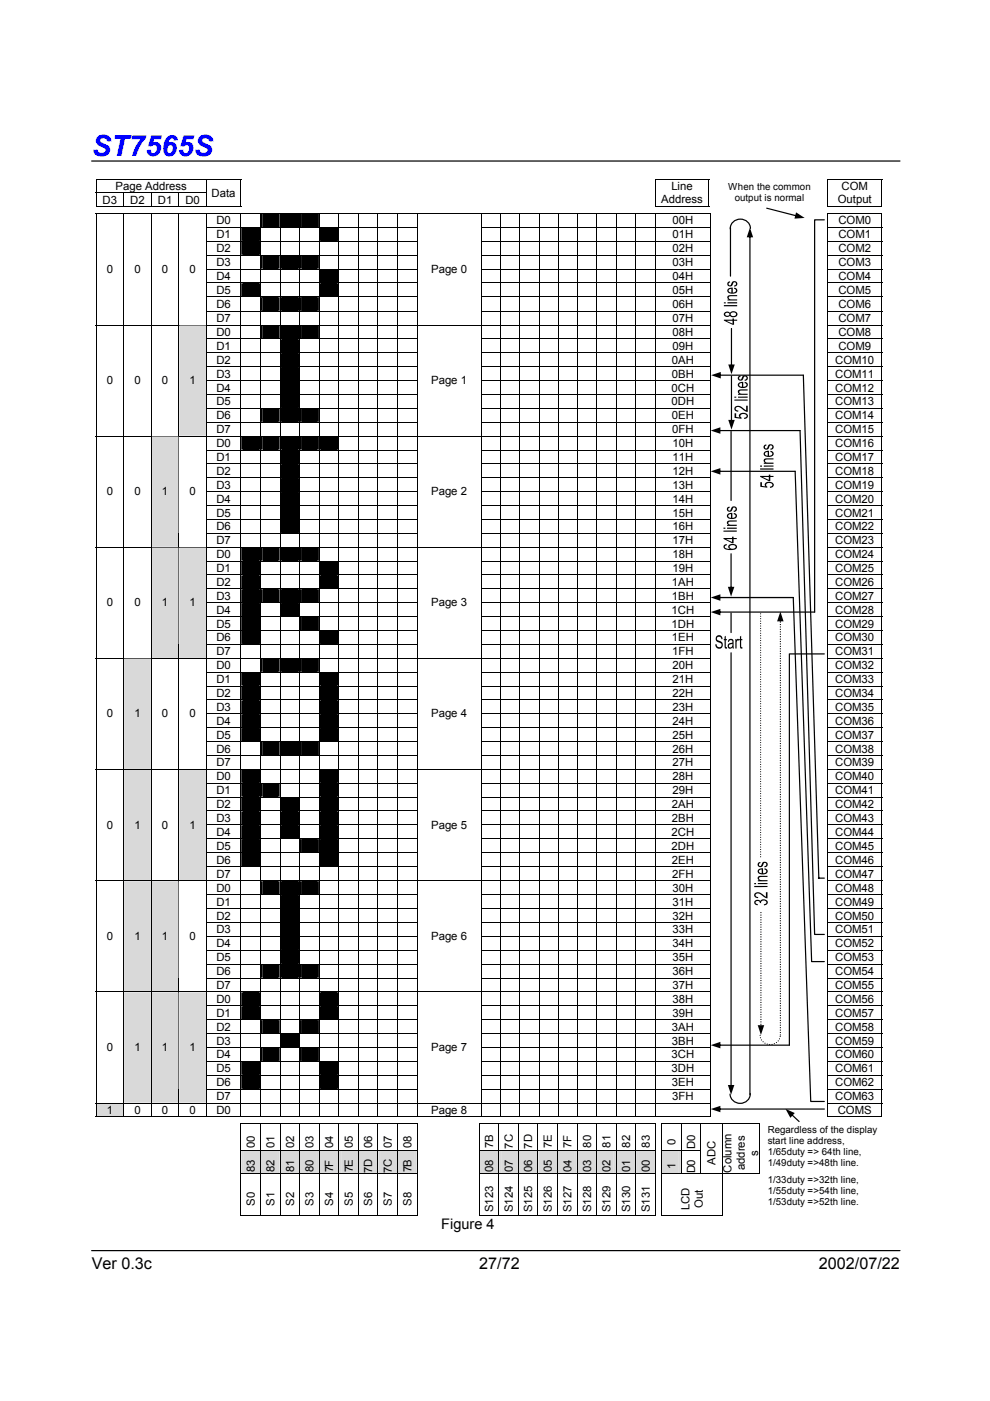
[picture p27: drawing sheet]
<svg xmlns="http://www.w3.org/2000/svg" width="210mm" height="297mm" viewBox="0 0 210 297" stroke-linecap="round" stroke-linejoin="round" font-family="sans-serif">
<defs><g id="words">
<text font-size="6.2" fill="#00f" x="19.5" y="33">ST7565S</text>
<g font-size="3.4">
<text x="19.5" y="269">Ver 0.3c</text>
<text x="101.6" y="269">27/72</text>
<text x="173.6" y="269">2002/07/22</text>
</g>
<text font-size="3.1" x="93.6" y="260.6">Figure 4</text>
<g font-size="2.4">
<text x="24.5" y="40.3">Page Address</text>
<text x="44.9" y="41.7">Data</text>
<text x="142.3" y="40.3">Line</text>
<text x="178.4" y="40.3">COM</text>
<text x="21.8" y="43.2">D3</text>
<text x="27.6" y="43.2">D2</text>
<text x="33.5" y="43.2">D1</text>
<text x="39.3" y="43.2">D0</text>
<text x="45.9" y="47.6">D0</text>
<text x="140.2" y="43.1">Address</text>
<text x="142.6" y="47.6">00H</text>
<text x="177.6" y="43.1">Output</text>
<text x="177.8" y="47.6">COM0</text>
<text x="45.9" y="50.5">D1</text>
<text x="45.9" y="53.5">D2</text>
<text x="142.6" y="50.5">01H</text>
<text x="142.6" y="53.5">02H</text>
<text x="177.8" y="50.5">COM1</text>
<text x="177.8" y="53.5">COM2</text>
<text x="22.6" y="57.9">0</text>
<text x="28.5" y="57.9">0</text>
<text x="34.3" y="57.9">0</text>
<text x="40.2" y="57.9">0</text>
<text x="45.9" y="56.4">D3</text>
<text x="45.9" y="59.4">D4</text>
<text x="91.4" y="57.9">Page 0</text>
<text x="142.6" y="59.4">04H</text>
<text x="142.6" y="56.4">03H</text>
<text x="177.8" y="59.4">COM4</text>
<text x="177.8" y="56.4">COM3</text>
<text x="45.9" y="62.3">D5</text>
<text x="45.9" y="65.3">D6</text>
<text x="142.6" y="62.3">05H</text>
<text x="142.6" y="65.3">06H</text>
<text x="177.8" y="62.3">COM5</text>
<text x="177.8" y="65.3">COM6</text>
<text x="45.9" y="71.2">D0</text>
<text x="45.9" y="68.3">D7</text>
<text x="142.6" y="68.3">07H</text>
<text x="142.6" y="71.2">08H</text>
<text x="177.8" y="68.3">COM7</text>
<text x="177.8" y="71.2">COM8</text>
<text x="45.9" y="74.2">D1</text>
<text x="45.9" y="77.1">D2</text>
<text x="142.5" y="77.1">0AH</text>
<text x="142.6" y="74.2">09H</text>
<text x="177.1" y="77.1">COM10</text>
<text x="177.8" y="74.2">COM9</text>
<text x="22.6" y="81.4">0</text>
<text x="28.5" y="81.4">0</text>
<text x="34.3" y="81.4">0</text>
<text x="40.2" y="81.4">1</text>
<text x="45.9" y="80.1">D3</text>
<text x="45.9" y="83">D4</text>
<text x="91.4" y="81.4">Page 1</text>
<text x="142.4" y="83">0CH</text>
<text x="142.5" y="80.1">0BH</text>
<text x="177.1" y="83">COM12</text>
<text x="177.1" y="80.1">COM11</text>
<text x="45.9" y="86">D5</text>
<text x="45.9" y="88.9">D6</text>
<text x="142.4" y="86">0DH</text>
<text x="142.5" y="88.9">0EH</text>
<text x="177.1" y="88.9">COM14</text>
<text x="177.1" y="86">COM13</text>
<text x="45.9" y="94.8">D0</text>
<text x="45.9" y="91.8">D7</text>
<text x="142.5" y="91.8">0FH</text>
<text x="142.6" y="94.8">10H</text>
<text x="177.1" y="94.8">COM16</text>
<text x="177.1" y="91.8">COM15</text>
<text x="45.9" y="97.7">D1</text>
<text x="45.9" y="100.7">D2</text>
<text x="142.6" y="97.7">11H</text>
<text x="142.6" y="100.7">12H</text>
<text x="177.1" y="97.7">COM17</text>
<text x="177.1" y="100.7">COM18</text>
<text x="22.6" y="105">0</text>
<text x="28.5" y="105">0</text>
<text x="34.3" y="105">1</text>
<text x="40.2" y="105">0</text>
<text x="45.9" y="103.6">D3</text>
<text x="45.9" y="106.6">D4</text>
<text x="91.4" y="105">Page 2</text>
<text x="142.6" y="103.6">13H</text>
<text x="142.6" y="106.6">14H</text>
<text x="177.1" y="103.6">COM19</text>
<text x="177.1" y="106.6">COM20</text>
<text x="45.9" y="109.5">D5</text>
<text x="45.9" y="112.5">D6</text>
<text x="142.6" y="109.5">15H</text>
<text x="142.6" y="112.5">16H</text>
<text x="177.1" y="109.5">COM21</text>
<text x="177.1" y="112.5">COM22</text>
<text x="45.9" y="118.3">D0</text>
<text x="45.9" y="115.4">D7</text>
<text x="142.6" y="115.4">17H</text>
<text x="142.6" y="118.3">18H</text>
<text x="177.1" y="115.4">COM23</text>
<text x="177.1" y="118.3">COM24</text>
<text x="45.9" y="121.3">D1</text>
<text x="45.9" y="124.2">D2</text>
<text x="142.5" y="124.2">1AH</text>
<text x="142.6" y="121.3">19H</text>
<text x="177.1" y="121.3">COM25</text>
<text x="177.1" y="124.2">COM26</text>
<text x="22.6" y="128.5">0</text>
<text x="28.5" y="128.5">0</text>
<text x="34.3" y="128.5">1</text>
<text x="40.2" y="128.5">1</text>
<text x="45.9" y="127.2">D3</text>
<text x="45.9" y="130.1">D4</text>
<text x="91.4" y="128.5">Page 3</text>
<text x="142.4" y="130.1">1CH</text>
<text x="142.5" y="127.2">1BH</text>
<text x="177.1" y="127.2">COM27</text>
<text x="177.1" y="130.1">COM28</text>
<text x="45.9" y="133.1">D5</text>
<text x="45.9" y="136">D6</text>
<text x="142.4" y="133.1">1DH</text>
<text x="142.5" y="136">1EH</text>
<text x="177.1" y="136">COM30</text>
<text x="177.1" y="133.1">COM29</text>
<text x="45.9" y="141.9">D0</text>
<text x="45.9" y="138.9">D7</text>
<text x="142.5" y="138.9">1FH</text>
<text x="142.6" y="141.9">20H</text>
<text x="177.1" y="141.9">COM32</text>
<text x="177.1" y="138.9">COM31</text>
<text x="45.9" y="144.8">D1</text>
<text x="45.9" y="147.8">D2</text>
<text x="142.6" y="144.8">21H</text>
<text x="142.6" y="147.8">22H</text>
<text x="177.1" y="144.8">COM33</text>
<text x="177.1" y="147.8">COM34</text>
<text x="22.6" y="152.1">0</text>
<text x="28.5" y="152.1">1</text>
<text x="34.3" y="152.1">0</text>
<text x="40.2" y="152.1">0</text>
<text x="45.9" y="150.7">D3</text>
<text x="45.9" y="153.7">D4</text>
<text x="91.4" y="152.1">Page 4</text>
<text x="142.6" y="150.7">23H</text>
<text x="142.6" y="153.7">24H</text>
<text x="177.1" y="150.7">COM35</text>
<text x="177.1" y="153.7">COM36</text>
<text x="45.9" y="156.6">D5</text>
<text x="45.9" y="159.6">D6</text>
<text x="142.6" y="156.6">25H</text>
<text x="142.6" y="159.6">26H</text>
<text x="177.1" y="156.6">COM37</text>
<text x="177.1" y="159.6">COM38</text>
<text x="45.9" y="165.4">D0</text>
<text x="45.9" y="162.5">D7</text>
<text x="142.6" y="162.5">27H</text>
<text x="142.6" y="165.4">28H</text>
<text x="177.1" y="162.5">COM39</text>
<text x="177.1" y="165.4">COM40</text>
<text x="45.9" y="168.4">D1</text>
<text x="45.9" y="171.3">D2</text>
<text x="142.5" y="171.3">2AH</text>
<text x="142.6" y="168.4">29H</text>
<text x="177.1" y="168.4">COM41</text>
<text x="177.1" y="171.3">COM42</text>
<text x="22.6" y="175.7">0</text>
<text x="28.5" y="175.7">1</text>
<text x="34.3" y="175.7">0</text>
<text x="40.2" y="175.7">1</text>
<text x="45.9" y="174.3">D3</text>
<text x="45.9" y="177.2">D4</text>
<text x="91.4" y="175.7">Page 5</text>
<text x="142.4" y="177.2">2CH</text>
<text x="142.5" y="174.3">2BH</text>
<text x="177.1" y="177.2">COM44</text>
<text x="177.1" y="174.3">COM43</text>
<text x="45.9" y="180.1">D5</text>
<text x="45.9" y="183.1">D6</text>
<text x="142.4" y="180.1">2DH</text>
<text x="142.5" y="183.1">2EH</text>
<text x="177.1" y="180.1">COM45</text>
<text x="177.1" y="183.1">COM46</text>
<text x="45.9" y="189.1">D0</text>
<text x="45.9" y="186.1">D7</text>
<text x="142.5" y="186.1">2FH</text>
<text x="142.6" y="189.1">30H</text>
<text x="177.1" y="189.1">COM48</text>
<text x="177.1" y="186.1">COM47</text>
<text x="45.9" y="192">D1</text>
<text x="45.9" y="195">D2</text>
<text x="45.9" y="197.9">D3</text>
<text x="142.6" y="192">31H</text>
<text x="142.6" y="195">32H</text>
<text x="142.6" y="197.9">33H</text>
<text x="177.1" y="192">COM49</text>
<text x="177.1" y="195">COM50</text>
<text x="177.1" y="197.9">COM51</text>
<text x="22.6" y="199.3">0</text>
<text x="28.5" y="199.3">1</text>
<text x="34.3" y="199.3">1</text>
<text x="40.2" y="199.3">0</text>
<text x="45.9" y="200.9">D4</text>
<text x="45.9" y="203.8">D5</text>
<text x="91.4" y="199.3">Page 6</text>
<text x="142.6" y="200.9">34H</text>
<text x="142.6" y="203.8">35H</text>
<text x="177.1" y="200.9">COM52</text>
<text x="177.1" y="203.8">COM53</text>
<text x="45.9" y="206.8">D6</text>
<text x="45.9" y="209.7">D7</text>
<text x="142.6" y="209.7">37H</text>
<text x="142.6" y="206.8">36H</text>
<text x="177.1" y="209.7">COM55</text>
<text x="177.1" y="206.8">COM54</text>
<text x="45.9" y="212.6">D0</text>
<text x="45.9" y="215.6">D1</text>
<text x="142.6" y="212.6">38H</text>
<text x="142.6" y="215.6">39H</text>
<text x="177.1" y="212.6">COM56</text>
<text x="177.1" y="215.6">COM57</text>
<text x="45.9" y="218.5">D2</text>
<text x="45.9" y="221.5">D3</text>
<text x="142.5" y="218.5">3AH</text>
<text x="142.5" y="221.5">3BH</text>
<text x="177.1" y="218.5">COM58</text>
<text x="177.1" y="221.5">COM59</text>
<text x="22.6" y="222.8">0</text>
<text x="28.5" y="222.8">1</text>
<text x="34.3" y="222.8">1</text>
<text x="40.2" y="222.8">1</text>
<text x="45.9" y="224.4">D4</text>
<text x="45.9" y="227.4">D5</text>
<text x="91.4" y="222.8">Page 7</text>
<text x="142.4" y="227.4">3DH</text>
<text x="142.4" y="224.4">3CH</text>
<text x="177.1" y="227.4">COM61</text>
<text x="177.1" y="224.4">COM60</text>
<text x="45.9" y="230.3">D6</text>
<text x="45.9" y="233.2">D7</text>
<text x="142.5" y="230.3">3EH</text>
<text x="142.5" y="233.2">3FH</text>
<text x="177.1" y="233.2">COM63</text>
<text x="177.1" y="230.3">COM62</text>
<text x="22.6" y="236.2">1</text>
<text x="28.5" y="236.2">0</text>
<text x="34.3" y="236.2">0</text>
<text x="40.2" y="236.2">0</text>
<text x="45.9" y="236.2">D0</text>
<text x="91.4" y="236.2">Page 8</text>
<text x="177.6" y="236.2">COMS</text>
<text x="54" y="243.4" transform="rotate(-90 54 243.4)">00</text>
<text x="58.2" y="243.4" transform="rotate(-90 58.2 243.4)">01</text>
<text x="62.3" y="243.4" transform="rotate(-90 62.3 243.4)">02</text>
<text x="66.5" y="243.4" transform="rotate(-90 66.5 243.4)">03</text>
<text x="70.6" y="243.4" transform="rotate(-90 70.6 243.4)">04</text>
<text x="74.8" y="243.4" transform="rotate(-90 74.8 243.4)">05</text>
<text x="78.9" y="243.4" transform="rotate(-90 78.9 243.4)">06</text>
<text x="83.1" y="243.4" transform="rotate(-90 83.1 243.4)">07</text>
<text x="87.2" y="243.4" transform="rotate(-90 87.2 243.4)">08</text>
<text x="104.5" y="243.5" transform="rotate(-90 104.5 243.5)">7B</text>
<text x="108.7" y="243.6" transform="rotate(-90 108.7 243.6)">7C</text>
<text x="112.9" y="243.6" transform="rotate(-90 112.9 243.6)">7D</text>
<text x="117" y="243.5" transform="rotate(-90 117 243.5)">7E</text>
<text x="121.2" y="243.4" transform="rotate(-90 121.2 243.4)">7F</text>
<text x="125.3" y="243.4" transform="rotate(-90 125.3 243.4)">80</text>
<text x="129.5" y="243.4" transform="rotate(-90 129.5 243.4)">81</text>
<text x="133.6" y="243.4" transform="rotate(-90 133.6 243.4)">82</text>
<text x="137.8" y="243.4" transform="rotate(-90 137.8 243.4)">83</text>
<text x="143.2" y="242.7" transform="rotate(-90 143.2 242.7)">0</text>
<text x="147.4" y="243.6" transform="rotate(-90 147.4 243.6)">D0</text>
<text x="160.8" y="245.1" transform="rotate(-90 160.8 245.1)">s</text>
<text x="54" y="248.4" transform="rotate(-90 54 248.4)">83</text>
<text x="58.2" y="248.4" transform="rotate(-90 58.2 248.4)">82</text>
<text x="62.3" y="248.4" transform="rotate(-90 62.3 248.4)">81</text>
<text x="66.5" y="248.4" transform="rotate(-90 66.5 248.4)">80</text>
<text x="70.6" y="248.5" transform="rotate(-90 70.6 248.5)">7F</text>
<text x="74.8" y="248.5" transform="rotate(-90 74.8 248.5)">7E</text>
<text x="78.9" y="248.6" transform="rotate(-90 78.9 248.6)">7D</text>
<text x="83.1" y="248.6" transform="rotate(-90 83.1 248.6)">7C</text>
<text x="87.2" y="248.5" transform="rotate(-90 87.2 248.5)">7B</text>
<text x="104.5" y="248.4" transform="rotate(-90 104.5 248.4)">08</text>
<text x="108.7" y="248.4" transform="rotate(-90 108.7 248.4)">07</text>
<text x="112.9" y="248.4" transform="rotate(-90 112.9 248.4)">06</text>
<text x="117" y="248.4" transform="rotate(-90 117 248.4)">05</text>
<text x="121.2" y="248.4" transform="rotate(-90 121.2 248.4)">04</text>
<text x="125.3" y="248.4" transform="rotate(-90 125.3 248.4)">03</text>
<text x="129.5" y="248.4" transform="rotate(-90 129.5 248.4)">02</text>
<text x="133.6" y="248.4" transform="rotate(-90 133.6 248.4)">01</text>
<text x="137.8" y="248.4" transform="rotate(-90 137.8 248.4)">00</text>
<text x="143.2" y="247.9" transform="rotate(-90 143.2 247.9)">1</text>
<text x="147.4" y="248.6" transform="rotate(-90 147.4 248.6)">D0</text>
<text x="151.7" y="247" transform="rotate(-90 151.7 247)">ADC</text>
<text x="155.1" y="248.6" transform="rotate(-90 155.1 248.6)">Column</text>
<text x="157.9" y="248.1" transform="rotate(-90 157.9 248.1)">addres</text>
<text x="54" y="255.6" transform="rotate(-90 54 255.6)">S0</text>
<text x="58.2" y="255.6" transform="rotate(-90 58.2 255.6)">S1</text>
<text x="62.3" y="255.6" transform="rotate(-90 62.3 255.6)">S2</text>
<text x="66.5" y="255.6" transform="rotate(-90 66.5 255.6)">S3</text>
<text x="70.6" y="255.6" transform="rotate(-90 70.6 255.6)">S4</text>
<text x="74.8" y="255.6" transform="rotate(-90 74.8 255.6)">S5</text>
<text x="78.9" y="255.6" transform="rotate(-90 78.9 255.6)">S6</text>
<text x="83.1" y="255.6" transform="rotate(-90 83.1 255.6)">S7</text>
<text x="87.2" y="255.6" transform="rotate(-90 87.2 255.6)">S8</text>
<text x="104.5" y="257" transform="rotate(-90 104.5 257)">S123</text>
<text x="108.7" y="257" transform="rotate(-90 108.7 257)">S124</text>
<text x="112.9" y="257" transform="rotate(-90 112.9 257)">S125</text>
<text x="117" y="257" transform="rotate(-90 117 257)">S126</text>
<text x="121.2" y="257" transform="rotate(-90 121.2 257)">S127</text>
<text x="125.3" y="257" transform="rotate(-90 125.3 257)">S128</text>
<text x="129.5" y="257" transform="rotate(-90 129.5 257)">S129</text>
<text x="133.6" y="257" transform="rotate(-90 133.6 257)">S130</text>
<text x="137.8" y="257" transform="rotate(-90 137.8 257)">S131</text>
<text x="146.2" y="256.6" transform="rotate(-90 146.2 256.6)">LCD</text>
<text x="149" y="256.1" transform="rotate(-90 149 256.1)">Out</text>
</g>
<g font-size="2.1">
<text x="154.4" y="40.4">When the common</text>
<text x="155.8" y="42.7">output is normal</text>
<text x="162.8" y="240.2">Regardless of the display</text>
<text x="162.8" y="242.5">start line address,</text>
<text x="162.8" y="244.9">1/65duty =&gt; 64th line,</text>
<text x="162.8" y="247.2">1/49duty =&gt;48th line.</text>
<text x="162.8" y="250.8">1/33duty =&gt;32th line,</text>
<text x="162.8" y="253.1">1/55duty =&gt;54th line,</text>
<text x="162.8" y="255.5">1/53duty =&gt;52th line.</text>
</g>
</g></defs>
<path d="M19.4 34.1h171.4M19.4 265.2h171.4" fill="none" stroke="#010101" stroke-width=".26"/>
<g fill="#000">
<path d="M20.3 37.9h.2v.2h-.2zM51 37.9h.2v.2h-.2zM138.9 37.9h.1v.2h-.1zM150.2 37.9h.2v.2h-.2zM175.4 37.9h.2v.2h-.2zM186.9 37.9h.2v.2h-.2zM20.3 43.8h.2v.1h-.2zM20.3 45.2h.2v.1h-.2zM20.3 48.1h.2v.2h-.2zM20.3 51.1h.2v.1h-.2zM20.3 54h.2v.2h-.2zM20.3 57h.2v.1h-.2z"/>
<path d="M20.3 59.9h.2v.2h-.2zM26.1 48.1h.2v.2h-.2zM26.1 51.1h.2v.1h-.2zM26.1 54h.2v.2h-.2zM26.1 57h.2v.1h-.2zM26.1 59.9h.2v.2h-.2zM32 48.1h.2v.2h-.2zM32 51.1h.2v.1h-.2zM32 54h.2v.2h-.2zM32 57h.2v.1h-.2zM32 59.9h.2v.2h-.2zM37.8 48.1h.2v.2h-.2z"/>
<path d="M37.8 51.1h.2v.1h-.2zM37.8 54h.2v.2h-.2zM37.8 57h.2v.1h-.2zM37.8 59.9h.2v.2h-.2zM51 40.8h.2v.2h-.2zM51 43.8h.2v.1h-.2zM51.2 48.3h3.9v2.8h-3.9zM51.2 51.2h3.9v2.8h-3.9zM51.5 48.3h3.2v2.8h-3.2zM51.5 51.2h3.2v2.8h-3.2zM55.3 45.3h4v2.8h-4zM55.3 54.2h4v2.8h-4z"/>
<path d="M55.7 45.3h3.2v2.8h-3.2zM55.7 54.2h3.2v2.8h-3.2zM59.5 45.3h3.9v2.8h-3.9zM59.5 54.2h3.9v2.8h-3.9zM59.9 45.3h3.2v2.8h-3.2zM59.9 54.2h3.2v2.8h-3.2zM63.6 45.3h4v2.8h-4zM63.6 54.2h4v2.8h-4zM64 45.3h3.2v2.8h-3.2zM64 54.2h3.2v2.8h-3.2zM67.8 48.3h3.9v2.8h-3.9zM67.8 57.1h3.9v2.8h-3.9z"/>
<path d="M68.2 48.3h3.2v2.8h-3.2zM68.2 57.1h3.2v2.8h-3.2zM138.9 40.8h.1v.2h-.1zM138.9 43.8h.1v.1h-.1zM150.2 40.8h.2v.2h-.2zM150.2 43.8h.2v.1h-.2zM150.5 45.2h.2v.1h-.2zM175.4 40.8h.2v.2h-.2zM175.4 43.8h.2v.1h-.2zM175.4 45.2l.2 .1zM186.9 40.8h.2v.2h-.2zM186.9 43.8h.2v.1h-.2z"/>
<path d="M186.9 45.2h.2v.1h-.2zM20.3 62.8h.2v.2h-.2zM20.3 65.9h.2v.2h-.2zM20.3 71.8h.2v.1h-.2zM20.3 74.7h.2v.2h-.2zM20.3 77.7h.2v.1h-.2zM26.1 62.8h.2v.2h-.2zM26.1 65.9h.2v.2h-.2zM26.1 71.8h.2v.1h-.2zM26.1 74.7h.2v.2h-.2zM26.1 77.7h.2v.1h-.2zM32 62.8h.2v.2h-.2z"/>
<path d="M32 65.9h.2v.2h-.2zM32 71.8h.2v.1h-.2zM32 74.7h.2v.2h-.2zM32 77.7h.2v.1h-.2zM37.8 62.8h.2v.2h-.2zM37.8 65.9h.2v.2h-.2zM37.8 71.8h.2v.1h-.2zM37.8 74.7h.2v.2h-.2zM37.8 77.7h.2v.1h-.2zM51.2 60.1h3.9v2.7h-3.9zM51.5 60.1h3.2v2.7h-3.2zM55.3 63h4v2.9h-4z"/>
<path d="M55.3 69h4v2.8h-4zM55.7 63.1h3.2v2.7h-3.2zM55.7 69h3.2v2.8h-3.2zM59.5 63h3.9v2.9h-3.9zM59.5 69h3.9v2.8h-3.9zM59.5 71.9h3.9v2.8h-3.9zM59.5 74.9h3.9v2.8h-3.9zM59.5 77.8h3.9v2.8h-3.9zM59.9 63.1h3.2v2.7h-3.2zM59.9 69h3.2v2.8h-3.2zM59.9 71.9h3.2v2.8h-3.2zM59.9 74.9h3.2v2.8h-3.2z"/>
<path d="M59.9 77.8h3.2v2.8h-3.2zM63.6 63h4v2.9h-4zM63.6 69h4v2.8h-4zM64 63.1h3.2v2.7h-3.2zM64 69h3.2v2.8h-3.2zM67.8 60.1h3.9v2.7h-3.9zM68.2 60.1h3.2v2.7h-3.2zM20.3 80.6h.2v.2h-.2zM20.3 83.5h.2v.2h-.2zM20.3 86.5h.2v.2h-.2zM26.1 80.6h.2v.2h-.2zM26.1 83.5h.2v.2h-.2z"/>
<path d="M26.1 86.5h.2v.2h-.2zM32 80.6h.2v.2h-.2zM32 83.5h.2v.2h-.2zM32 86.5h.2v.2h-.2zM37.8 80.6h.2v.2h-.2zM37.8 83.5h.2v.2h-.2zM37.8 86.5h.2v.2h-.2zM55.3 86.7h4v2.7h-4zM55.7 86.7h3.2v2.7h-3.2zM59.5 80.8h3.9v2.7h-3.9zM59.5 83.7h3.9v2.8h-3.9zM59.5 86.7h3.9v2.7h-3.9z"/>
<path d="M59.9 80.8h3.2v2.7h-3.2zM59.9 83.7h3.2v2.8h-3.2zM59.9 86.7h3.2v2.7h-3.2zM63.6 86.7h4v2.7h-4zM64 86.7h3.2v2.7h-3.2z"/>
</g>
<g fill="none" stroke="#000" stroke-width=".21">
<path d="M20.3 38h30.9M20.4 38.1v2.7M43.8 38.1v2.7M51.1 38.1v2.7M138.9 38h11.5M139 38.1v2.7M150.3 38.1v2.7M175.4 38h11.7M175.5 38.1v2.7M187 38.1v2.7M20.3 40.9h23.6M20.3 43.9h30.9"/>
<path d="M20.3 45.3h130.4M20.4 41v2.8M20.4 45.3v2.8M20.4 48.3v2.8M20.4 51.2v2.8M20.4 54.2v2.8M20.4 57.1v2.8M26.2 41v2.8M26.2 45.3v2.8M26.2 48.3v2.8M26.2 51.2v2.8M26.2 54.2v2.8"/>
<path d="M26.2 57.1v2.8M32.1 41v2.8M32.1 45.3v2.8M32.1 48.3v2.8M32.1 51.2v2.8M32.1 54.2v2.8M32.1 57.1v2.8M37.9 41v2.8M37.9 45.3v2.8M37.9 48.3v2.8M37.9 51.2v2.8M37.9 54.2v2.8"/>
<path d="M37.9 57.1v2.8M43.7 48.2h44.8M43.7 51.1h44.8M43.7 54.1h44.8M43.7 57h44.8M43.7 60h44.8M43.8 41v2.8M43.8 45.3v2.8M43.8 48.3v2.8M43.8 51.2v2.8M43.8 54.2v2.8M43.8 57.1v2.8"/>
<path d="M51.1 41v2.8M51.1 45.3v2.8M51.1 48.3v2.8M51.1 51.2v2.8M51.1 54.2v2.8M51.1 57.1v2.8M55.2 45.3v2.8M55.2 48.3v2.8M55.2 51.2v2.8M55.2 54.2v2.8M55.2 57.1v2.8M59.4 45.3v2.8"/>
<path d="M59.4 48.3v2.8M59.4 51.2v2.8M59.4 54.2v2.8M59.4 57.1v2.8M63.5 45.3v2.8M63.5 48.3v2.8M63.5 51.2v2.8M63.5 54.2v2.8M63.5 57.1v2.8M67.7 45.3v2.8M67.7 48.3v2.8M67.7 51.2v2.8"/>
<path d="M67.7 54.2v2.8M67.7 57.1v2.8M71.8 45.3v2.8M71.8 48.3v2.8M71.8 51.2v2.8M71.8 54.2v2.8M71.8 57.1v2.8M76 45.3v2.8M76 48.3v2.8M76 51.2v2.8M76 54.2v2.8M76 57.1v2.8"/>
<path d="M80.1 45.3v2.8M80.1 48.3v2.8M80.1 51.2v2.8M80.1 54.2v2.8M80.1 57.1v2.8M84.3 45.3v2.8M84.3 48.3v2.8M84.3 51.2v2.8M84.3 54.2v2.8M84.3 57.1v2.8M88.4 45.3v2.8M88.4 48.3v2.8"/>
<path d="M88.4 51.2v2.8M88.4 54.2v2.8M88.4 57.1v2.8M102 48.2h48.7M102 51.1h48.7M102 54.1h48.7M102 57h48.7M102 60h48.7M102.1 45.3v2.8M102.1 48.3v2.8M102.1 51.2v2.8M102.1 54.2v2.8"/>
<path d="M102.1 57.1v2.8M106.1 45.3v2.8M106.1 48.3v2.8M106.1 51.2v2.8M106.1 54.2v2.8M106.1 57.1v2.8M110.2 45.3v2.8M110.2 48.3v2.8M110.2 51.2v2.8M110.2 54.2v2.8M110.2 57.1v2.8M114.3 45.3v2.8"/>
<path d="M114.3 48.3v2.8M114.3 51.2v2.8M114.3 54.2v2.8M114.3 57.1v2.8M118.4 45.3v2.8M118.4 48.3v2.8M118.4 51.2v2.8M118.4 54.2v2.8M118.4 57.1v2.8M122.4 45.3v2.8M122.4 48.3v2.8M122.4 51.2v2.8"/>
<path d="M122.4 54.2v2.8M122.4 57.1v2.8M126.5 45.3v2.8M126.5 48.3v2.8M126.5 51.2v2.8M126.5 54.2v2.8M126.5 57.1v2.8M130.7 45.3v2.8M130.7 48.3v2.8M130.7 51.2v2.8M130.7 54.2v2.8M130.7 57.1v2.8"/>
<path d="M134.8 45.3v2.8M134.8 48.3v2.8M134.8 51.2v2.8M134.8 54.2v2.8M134.8 57.1v2.8M138.9 43.9h11.5M139 41v2.8M139 45.3v2.8M139 48.3v2.8M139 51.2v2.8M139 54.2v2.8M139 57.1v2.8"/>
<path d="M150.3 41v2.8M150.6 45.3v2.8M150.6 48.3v2.8M150.6 51.2v2.8M150.6 54.2v2.8M150.6 57.1v2.8M175.4 43.9h11.6M175.4 45.3h11.6M175.4 48.2h11.7M175.4 51.1h11.7M175.4 54.1h11.7M175.4 57h11.7"/>
<path d="M175.4 60h11.7M175.5 41v2.8M175.5 45.3v2.8M175.5 48.3v2.8M175.5 51.2v2.8M175.5 54.2v2.8M175.5 57.1v2.8M187 41v2.8M187 45.3v2.8M187 48.3v2.8M187 51.2v2.8M187 54.2v2.8"/>
<path d="M187 57.1v2.8M20.3 68.9h130.4M20.4 60.1v2.7M20.4 63v2.9M20.4 66.1v2.7M20.4 69v2.8M20.4 71.9v2.8M20.4 74.9v2.8M20.4 77.8v2.8M26.2 60.1v2.7M26.2 63v2.9M26.2 66.1v2.7"/>
<path d="M26.2 69v2.8M26.2 71.9v2.8M26.2 74.9v2.8M26.2 77.8v2.8M32.1 60.1v2.7M32.1 63v2.9M32.1 66.1v2.7M32.1 69v2.8M32.1 71.9v2.8M32.1 74.9v2.8M32.1 77.8v2.8M37.9 60.1v2.7"/>
<path d="M37.9 63v2.9M37.9 66.1v2.7M37.9 69v2.8M37.9 71.9v2.8M37.9 74.9v2.8M37.9 77.8v2.8M43.7 62.9h44.8M43.7 66h44.8M43.7 71.9h44.8M43.7 74.8h44.8M43.7 77.7h44.8M43.8 60.1v2.7"/>
<path d="M43.8 63v2.9M43.8 66.1v2.7M43.8 69v2.8M43.8 71.9v2.8M43.8 74.9v2.8M43.8 77.8v2.8M51.1 60.1v2.7M51.1 63v2.9M51.1 66.1v2.7M51.1 69v2.8M51.1 71.9v2.8M51.1 74.9v2.8"/>
<path d="M51.1 77.8v2.8M55.2 60.1v2.7M55.2 63v2.9M55.2 66.1v2.7M55.2 69v2.8M55.2 71.9v2.8M55.2 74.9v2.8M55.2 77.8v2.8M59.4 60.1v2.7M59.4 63v2.9M59.4 66.1v2.7M59.4 69v2.8"/>
<path d="M59.4 71.9v2.8M59.4 74.9v2.8M59.4 77.8v2.8M63.5 60.1v2.7M63.5 63v2.9M63.5 66.1v2.7M63.5 69v2.8M63.5 71.9v2.8M63.5 74.9v2.8M63.5 77.8v2.8M67.7 60.1v2.7M67.7 63v2.9"/>
<path d="M67.7 66.1v2.7M67.7 69v2.8M67.7 71.9v2.8M67.7 74.9v2.8M67.7 77.8v2.8M71.8 60.1v2.7M71.8 63v2.9M71.8 66.1v2.7M71.8 69v2.8M71.8 71.9v2.8M71.8 74.9v2.8M71.8 77.8v2.8"/>
<path d="M76 60.1v2.7M76 63v2.9M76 66.1v2.7M76 69v2.8M76 71.9v2.8M76 74.9v2.8M76 77.8v2.8M80.1 60.1v2.7M80.1 63v2.9M80.1 66.1v2.7M80.1 69v2.8M80.1 71.9v2.8"/>
<path d="M80.1 74.9v2.8M80.1 77.8v2.8M84.3 60.1v2.7M84.3 63v2.9M84.3 66.1v2.7M84.3 69v2.8M84.3 71.9v2.8M84.3 74.9v2.8M84.3 77.8v2.8M88.4 60.1v2.7M88.4 63v2.9M88.4 66.1v2.7"/>
<path d="M88.4 69v2.8M88.4 71.9v2.8M88.4 74.9v2.8M88.4 77.8v2.8M102 62.9h48.7M102 66h48.7M102 71.9h48.7M102 74.8h48.7M102 77.7h48.7M102.1 60.1v2.7M102.1 63v2.9M102.1 66.1v2.7"/>
<path d="M102.1 69v2.8M102.1 71.9v2.8M102.1 74.9v2.8M102.1 77.8v2.8M106.1 60.1v2.7M106.1 63v2.9M106.1 66.1v2.7M106.1 69v2.8M106.1 71.9v2.8M106.1 74.9v2.8M106.1 77.8v2.8M110.2 60.1v2.7"/>
<path d="M110.2 63v2.9M110.2 66.1v2.7M110.2 69v2.8M110.2 71.9v2.8M110.2 74.9v2.8M110.2 77.8v2.8M114.3 60.1v2.7M114.3 63v2.9M114.3 66.1v2.7M114.3 69v2.8M114.3 71.9v2.8M114.3 74.9v2.8"/>
<path d="M114.3 77.8v2.8M118.4 60.1v2.7M118.4 63v2.9M118.4 66.1v2.7M118.4 69v2.8M118.4 71.9v2.8M118.4 74.9v2.8M118.4 77.8v2.8M122.4 60.1v2.7M122.4 63v2.9M122.4 66.1v2.7M122.4 69v2.8"/>
<path d="M122.4 71.9v2.8M122.4 74.9v2.8M122.4 77.8v2.8M126.5 60.1v2.7M126.5 63v2.9M126.5 66.1v2.7M126.5 69v2.8M126.5 71.9v2.8M126.5 74.9v2.8M126.5 77.8v2.8M130.7 60.1v2.7M130.7 63v2.9"/>
<path d="M130.7 66.1v2.7M130.7 69v2.8M130.7 71.9v2.8M130.7 74.9v2.8M130.7 77.8v2.8M134.8 60.1v2.7M134.8 63v2.9M134.8 66.1v2.7M134.8 69v2.8M134.8 71.9v2.8M134.8 74.9v2.8M134.8 77.8v2.8"/>
<path d="M139 60.1v2.7M139 63v2.9M139 66.1v2.7M139 69v2.8M139 71.9v2.8M139 74.9v2.8M139 77.8v2.8M150.6 60.1v2.7M150.6 63v2.9M150.6 66.1v2.7M150.6 69v2.8M150.6 71.9v2.8"/>
<path d="M150.6 74.9v2.8M150.6 77.8v2.8M175.4 62.9h11.7M175.4 66h11.7M175.4 68.9h11.7M175.4 71.9h11.7M175.4 74.8h11.7M175.4 77.7h11.7M175.5 60.1v2.7M175.5 63v2.9M175.5 66.1v2.7M175.5 69v2.8"/>
<path d="M175.5 71.9v2.8M175.5 74.9v2.8M175.5 77.8v2.8M187 60.1v2.7M187 63v2.9M187 66.1v2.7M187 69v2.8M187 71.9v2.8M187 74.9v2.8M187 77.8v2.8M20.4 80.8v2.7M20.4 83.7v2.8"/>
<path d="M20.4 86.7v2.7M26.2 80.8v2.7M26.2 83.7v2.8M26.2 86.7v2.7M32.1 80.8v2.7M32.1 83.7v2.8M32.1 86.7v2.7M37.9 80.8v2.7M37.9 83.7v2.8M37.9 86.7v2.7M43.7 80.7h44.8M43.7 83.6h44.8"/>
<path d="M43.7 86.6h44.8M43.8 80.8v2.7M43.8 83.7v2.8M43.8 86.7v2.7M51.1 80.8v2.7M51.1 83.7v2.8M51.1 86.7v2.7M55.2 80.8v2.7M55.2 83.7v2.8M55.2 86.7v2.7M59.4 80.8v2.7M59.4 83.7v2.8"/>
<path d="M59.4 86.7v2.7M63.5 80.8v2.7M63.5 83.7v2.8M63.5 86.7v2.7M67.7 80.8v2.7M67.7 83.7v2.8M67.7 86.7v2.7M71.8 80.8v2.7M71.8 83.7v2.8M71.8 86.7v2.7M76 80.8v2.7M76 83.7v2.8"/>
<path d="M76 86.7v2.7M80.1 80.8v2.7M80.1 83.7v2.8M80.1 86.7v2.7M84.3 80.8v2.7M84.3 83.7v2.8M84.3 86.7v2.7M88.4 80.8v2.7M88.4 83.7v2.8M88.4 86.7v2.7M102 80.7h48.7M102 83.6h48.7"/>
<path d="M102 86.6h48.7M102.1 80.8v2.7M102.1 83.7v2.8M102.1 86.7v2.7M106.1 80.8v2.7M106.1 83.7v2.8M106.1 86.7v2.7M110.2 80.8v2.7M110.2 83.7v2.8M110.2 86.7v2.7M114.3 80.8v2.7M114.3 83.7v2.8"/>
<path d="M114.3 86.7v2.7M118.4 80.8v2.7M118.4 83.7v2.8M118.4 86.7v2.7M122.4 80.8v2.7M122.4 83.7v2.8M122.4 86.7v2.7M126.5 80.8v2.7M126.5 83.7v2.8M126.5 86.7v2.7M130.7 80.8v2.7M130.7 83.7v2.8"/>
<path d="M130.7 86.7v2.7M134.8 80.8v2.7M134.8 83.7v2.8M134.8 86.7v2.7M139 80.8v2.7M139 83.7v2.8M139 86.7v2.7M150.6 80.8v2.7M150.6 83.7v2.8M150.6 86.7v2.7M175.4 80.7h11.7M175.4 83.6h11.7"/>
<path d="M175.4 86.6h11.7M175.5 80.8v2.7M175.5 83.7v2.8M175.5 86.7v2.7M187 80.8v2.7M187 83.7v2.8M187 86.7v2.7"/>
</g>
<g fill="#d9d9d9">
<path d="M38 69h5.7v23.4h-5.7z"/>
<path d="M38.4 79.2h4.9v2.8h-4.9z"/>
</g>
<g fill="#000">
<path d="M20.3 89.4h.2v.2h-.2zM20.3 95.3h.2v.2h-.2zM20.3 98.3h.2v.1h-.2zM26.1 89.4h.2v.2h-.2zM26.1 95.3h.2v.2h-.2zM26.1 98.3h.2v.1h-.2zM32 89.4h.2v.2h-.2zM32 95.3h.2v.2h-.2zM32 98.3h.2v.1h-.2zM37.8 89.4h.2v.2h-.2zM37.8 95.3h.2v.2h-.2zM37.8 98.3h.2v.1h-.2z"/>
<path d="M51.2 92.5h3.9v2.8h-3.9zM51.5 92.5h3.2v2.8h-3.2zM55.3 92.5h4v2.8h-4zM55.7 92.5h3.2v2.8h-3.2zM59.5 92.5h3.9v2.8h-3.9zM59.5 95.5h3.9v2.8h-3.9zM59.5 98.4h3.9v2.8h-3.9zM59.9 92.5h3.2v2.8h-3.2zM59.9 95.5h3.2v2.8h-3.2zM59.9 98.4h3.2v2.8h-3.2zM63.6 92.5h4v2.8h-4zM64 92.5h3.2v2.8h-3.2z"/>
<path d="M67.8 92.5h3.9v2.8h-3.9zM68.2 92.5h3.2v2.8h-3.2zM20.3 101.2h.2v.2h-.2zM20.3 104.2h.2v.1h-.2zM20.3 107.1h.2v.2h-.2zM20.3 110h.2v.2h-.2zM26.1 101.2h.2v.2h-.2zM26.1 104.2h.2v.1h-.2zM26.1 107.1h.2v.2h-.2zM26.1 110h.2v.2h-.2zM32 101.2h.2v.2h-.2zM32 104.2h.2v.1h-.2z"/>
<path d="M32 107.1h.2v.2h-.2zM32 110h.2v.2h-.2zM37.8 101.2h.2v.2h-.2zM37.8 104.2h.2v.1h-.2zM37.8 107.1h.2v.2h-.2zM37.8 110h.2v.2h-.2zM59.5 101.4h3.9v2.8h-3.9zM59.5 104.3h3.9v2.8h-3.9zM59.5 107.3h3.9v2.7h-3.9zM59.5 110.2h3.9v2.8h-3.9zM59.9 101.4h3.2v2.8h-3.2zM59.9 104.3h3.2v2.8h-3.2z"/>
<path d="M59.9 107.3h3.2v2.7h-3.2zM59.9 110.2h3.2v2.8h-3.2z"/>
</g>
<g fill="none" stroke="#000" stroke-width=".21">
<path d="M20.3 92.5h130.4M20.4 89.6v2.8M20.4 92.5v2.8M20.4 95.5v2.8M20.4 98.4v2.8M26.2 89.6v2.8M26.2 92.5v2.8M26.2 95.5v2.8M26.2 98.4v2.8M32.1 89.6v2.8M32.1 92.5v2.8M32.1 95.5v2.8"/>
<path d="M32.1 98.4v2.8M37.9 89.6v2.8M37.9 92.5v2.8M37.9 95.5v2.8M37.9 98.4v2.8M43.7 89.5h44.8M43.7 95.4h44.8M43.7 98.4h44.8M43.8 89.6v2.8M43.8 92.5v2.8M43.8 95.5v2.8M43.8 98.4v2.8"/>
<path d="M51.1 89.6v2.8M51.1 92.5v2.8M51.1 95.5v2.8M51.1 98.4v2.8M55.2 89.6v2.8M55.2 92.5v2.8M55.2 95.5v2.8M55.2 98.4v2.8M59.4 89.6v2.8M59.4 92.5v2.8M59.4 95.5v2.8M59.4 98.4v2.8"/>
<path d="M63.5 89.6v2.8M63.5 92.5v2.8M63.5 95.5v2.8M63.5 98.4v2.8M67.7 89.6v2.8M67.7 92.5v2.8M67.7 95.5v2.8M67.7 98.4v2.8M71.8 89.6v2.8M71.8 92.5v2.8M71.8 95.5v2.8M71.8 98.4v2.8"/>
<path d="M76 89.6v2.8M76 92.5v2.8M76 95.5v2.8M76 98.4v2.8M80.1 89.6v2.8M80.1 92.5v2.8M80.1 95.5v2.8M80.1 98.4v2.8M84.3 89.6v2.8M84.3 92.5v2.8M84.3 95.5v2.8M84.3 98.4v2.8"/>
<path d="M88.4 89.6v2.8M88.4 92.5v2.8M88.4 95.5v2.8M88.4 98.4v2.8M102 89.5h48.7M102 95.4h48.7M102 98.4h48.7M102.1 89.6v2.8M102.1 92.5v2.8M102.1 95.5v2.8M102.1 98.4v2.8M106.1 89.6v2.8"/>
<path d="M106.1 92.5v2.8M106.1 95.5v2.8M106.1 98.4v2.8M110.2 89.6v2.8M110.2 92.5v2.8M110.2 95.5v2.8M110.2 98.4v2.8M114.3 89.6v2.8M114.3 92.5v2.8M114.3 95.5v2.8M114.3 98.4v2.8M118.4 89.6v2.8"/>
<path d="M118.4 92.5v2.8M118.4 95.5v2.8M118.4 98.4v2.8M122.4 89.6v2.8M122.4 92.5v2.8M122.4 95.5v2.8M122.4 98.4v2.8M126.5 89.6v2.8M126.5 92.5v2.8M126.5 95.5v2.8M126.5 98.4v2.8M130.7 89.6v2.8"/>
<path d="M130.7 92.5v2.8M130.7 95.5v2.8M130.7 98.4v2.8M134.8 89.6v2.8M134.8 92.5v2.8M134.8 95.5v2.8M134.8 98.4v2.8M139 89.6v2.8M139 92.5v2.8M139 95.5v2.8M139 98.4v2.8M150.6 89.6v2.8"/>
<path d="M150.6 92.5v2.8M150.6 95.5v2.8M150.6 98.4v2.8M175.4 89.5h11.7M175.4 92.5h11.7M175.4 95.4h11.7M175.4 98.4h11.7M175.5 89.6v2.8M175.5 92.5v2.8M175.5 95.5v2.8M175.5 98.4v2.8M187 89.6v2.8"/>
<path d="M187 92.5v2.8M187 95.5v2.8M187 98.4v2.8M20.4 101.4v2.8M20.4 104.3v2.8M20.4 107.3v2.7M20.4 110.2v2.8M26.2 101.4v2.8M26.2 104.3v2.8M26.2 107.3v2.7M26.2 110.2v2.8M32.1 101.4v2.8"/>
<path d="M32.1 104.3v2.8M32.1 107.3v2.7M32.1 110.2v2.8M37.9 101.4v2.8M37.9 104.3v2.8M37.9 107.3v2.7M37.9 110.2v2.8M43.7 101.3h44.8M43.7 104.2h44.8M43.7 107.2h44.8M43.7 110.1h44.8M43.8 101.4v2.8"/>
<path d="M43.8 104.3v2.8M43.8 107.3v2.7M43.8 110.2v2.8M51.1 101.4v2.8M51.1 104.3v2.8M51.1 107.3v2.7M51.1 110.2v2.8M55.2 101.4v2.8M55.2 104.3v2.8M55.2 107.3v2.7M55.2 110.2v2.8M59.4 101.4v2.8"/>
<path d="M59.4 104.3v2.8M59.4 107.3v2.7M59.4 110.2v2.8M63.5 101.4v2.8M63.5 104.3v2.8M63.5 107.3v2.7M63.5 110.2v2.8M67.7 101.4v2.8M67.7 104.3v2.8M67.7 107.3v2.7M67.7 110.2v2.8M71.8 101.4v2.8"/>
<path d="M71.8 104.3v2.8M71.8 107.3v2.7M71.8 110.2v2.8M76 101.4v2.8M76 104.3v2.8M76 107.3v2.7M76 110.2v2.8M80.1 101.4v2.8M80.1 104.3v2.8M80.1 107.3v2.7M80.1 110.2v2.8M84.3 101.4v2.8"/>
<path d="M84.3 104.3v2.8M84.3 107.3v2.7M84.3 110.2v2.8M88.4 101.4v2.8M88.4 104.3v2.8M88.4 107.3v2.7M88.4 110.2v2.8M102 101.3h48.7M102 104.2h48.7M102 107.2h48.7M102 110.1h48.7M102.1 101.4v2.8"/>
<path d="M102.1 104.3v2.8M102.1 107.3v2.7M102.1 110.2v2.8M106.1 101.4v2.8M106.1 104.3v2.8M106.1 107.3v2.7M106.1 110.2v2.8M110.2 101.4v2.8M110.2 104.3v2.8M110.2 107.3v2.7M110.2 110.2v2.8M114.3 101.4v2.8"/>
<path d="M114.3 104.3v2.8M114.3 107.3v2.7M114.3 110.2v2.8M118.4 101.4v2.8M118.4 104.3v2.8M118.4 107.3v2.7M118.4 110.2v2.8M122.4 101.4v2.8M122.4 104.3v2.8M122.4 107.3v2.7M122.4 110.2v2.8M126.5 101.4v2.8"/>
<path d="M126.5 104.3v2.8M126.5 107.3v2.7M126.5 110.2v2.8M130.7 101.4v2.8M130.7 104.3v2.8M130.7 107.3v2.7M130.7 110.2v2.8M134.8 101.4v2.8M134.8 104.3v2.8M134.8 107.3v2.7M134.8 110.2v2.8M139 101.4v2.8"/>
<path d="M139 104.3v2.8M139 107.3v2.7M139 110.2v2.8M150.6 101.4v2.8M150.6 104.3v2.8M150.6 107.3v2.7M150.6 110.2v2.8M175.4 101.3h11.7M175.4 104.2h11.7M175.4 107.2h11.7M175.4 110.1h11.7M175.5 101.4v2.8"/>
<path d="M175.5 104.3v2.8M175.5 107.3v2.7M175.5 110.2v2.8M187 101.4v2.8M187 104.3v2.8M187 107.3v2.7M187 110.2v2.8"/>
</g>
<g fill="#d9d9d9">
<path d="M32.2 92.5h5.6v23.4h-5.6z"/>
<path d="M32.6 102.8h4.9v2.7h-4.9z"/>
</g>
<g fill="#000">
<path d="M20.3 113h.2v.2h-.2zM20.3 118.9h.2v.1h-.2zM26.1 113h.2v.2h-.2zM26.1 118.9h.2v.1h-.2zM32 113h.2v.2h-.2zM32 118.9h.2v.1h-.2zM37.8 113h.2v.2h-.2zM37.8 118.9h.2v.1h-.2zM51.2 116.1h3.9v2.8h-3.9zM51.2 119h3.9v2.8h-3.9zM51.5 116.1h3.2v2.8h-3.2zM51.5 119h3.2v2.8h-3.2z"/>
<path d="M55.3 116.1h4v2.8h-4zM55.7 116.1h3.2v2.8h-3.2zM59.5 116.1h3.9v2.8h-3.9zM59.9 116.1h3.2v2.8h-3.2zM63.6 116.1h4v2.8h-4zM64 116.1h3.2v2.8h-3.2zM67.8 119h3.9v2.8h-3.9zM68.2 119h3.2v2.8h-3.2zM20.3 121.8h.2v.2h-.2zM20.3 124.8h.2v.1h-.2zM20.3 127.7h.2v.2h-.2zM20.3 130.6h.2v.2h-.2z"/>
<path d="M20.3 133.6h.2v.2h-.2zM26.1 121.8h.2v.2h-.2zM26.1 124.8h.2v.1h-.2zM26.1 127.7h.2v.2h-.2zM26.1 130.6h.2v.2h-.2zM26.1 133.6h.2v.2h-.2zM32 121.8h.2v.2h-.2zM32 124.8h.2v.1h-.2zM32 127.7h.2v.2h-.2zM32 130.6h.2v.2h-.2zM32 133.6h.2v.2h-.2zM37.8 121.8h.2v.2h-.2z"/>
<path d="M37.8 124.8h.2v.1h-.2zM37.8 127.7h.2v.2h-.2zM37.8 130.6h.2v.2h-.2zM37.8 133.6h.2v.2h-.2zM51.2 122h3.9v2.8h-3.9zM51.2 124.9h3.9v2.8h-3.9zM51.2 127.9h3.9v2.7h-3.9zM51.2 130.8h3.9v2.8h-3.9zM51.2 133.8h3.9v2.7h-3.9zM51.5 122h3.2v2.8h-3.2zM51.5 124.9h3.2v2.8h-3.2zM51.5 127.9h3.2v2.7h-3.2z"/>
<path d="M51.5 130.8h3.2v2.8h-3.2zM51.5 133.8h3.2v2.7h-3.2zM55.3 124.9h4v2.8h-4zM55.7 124.9h3.2v2.8h-3.2zM59.5 124.9h3.9v2.8h-3.9zM59.5 127.9h3.9v2.7h-3.9zM59.9 124.9h3.2v2.8h-3.2zM59.9 127.9h3.2v2.7h-3.2zM63.6 124.9h4v2.8h-4zM63.6 130.8h4v2.8h-4zM64 124.9h3.2v2.8h-3.2zM64 130.8h3.2v2.8h-3.2z"/>
<path d="M67.8 122h3.9v2.8h-3.9zM67.8 133.8h3.9v2.7h-3.9zM68.2 122h3.2v2.8h-3.2zM68.2 133.8h3.2v2.7h-3.2z"/>
</g>
<g fill="none" stroke="#000" stroke-width=".21">
<path d="M20.3 116h130.4M20.4 113.2v2.7M20.4 116.1v2.8M20.4 119v2.8M26.2 113.2v2.7M26.2 116.1v2.8M26.2 119v2.8M32.1 113.2v2.7M32.1 116.1v2.8M32.1 119v2.8M37.9 113.2v2.7M37.9 116.1v2.8"/>
<path d="M37.9 119v2.8M43.7 113.1h44.8M43.7 119h44.8M43.8 113.2v2.7M43.8 116.1v2.8M43.8 119v2.8M51.1 113.2v2.7M51.1 116.1v2.8M51.1 119v2.8M55.2 113.2v2.7M55.2 116.1v2.8M55.2 119v2.8"/>
<path d="M59.4 113.2v2.7M59.4 116.1v2.8M59.4 119v2.8M63.5 113.2v2.7M63.5 116.1v2.8M63.5 119v2.8M67.7 113.2v2.7M67.7 116.1v2.8M67.7 119v2.8M71.8 113.2v2.7M71.8 116.1v2.8M71.8 119v2.8"/>
<path d="M76 113.2v2.7M76 116.1v2.8M76 119v2.8M80.1 113.2v2.7M80.1 116.1v2.8M80.1 119v2.8M84.3 113.2v2.7M84.3 116.1v2.8M84.3 119v2.8M88.4 113.2v2.7M88.4 116.1v2.8M88.4 119v2.8"/>
<path d="M102 113.1h48.7M102 119h48.7M102.1 113.2v2.7M102.1 116.1v2.8M102.1 119v2.8M106.1 113.2v2.7M106.1 116.1v2.8M106.1 119v2.8M110.2 113.2v2.7M110.2 116.1v2.8M110.2 119v2.8M114.3 113.2v2.7"/>
<path d="M114.3 116.1v2.8M114.3 119v2.8M118.4 113.2v2.7M118.4 116.1v2.8M118.4 119v2.8M122.4 113.2v2.7M122.4 116.1v2.8M122.4 119v2.8M126.5 113.2v2.7M126.5 116.1v2.8M126.5 119v2.8M130.7 113.2v2.7"/>
<path d="M130.7 116.1v2.8M130.7 119v2.8M134.8 113.2v2.7M134.8 116.1v2.8M134.8 119v2.8M139 113.2v2.7M139 116.1v2.8M139 119v2.8M150.6 113.2v2.7M150.6 116.1v2.8M150.6 119v2.8M175.4 113.1h11.7"/>
<path d="M175.4 116h11.7M175.4 119h11.7M175.5 113.2v2.7M175.5 116.1v2.8M175.5 119v2.8M187 113.2v2.7M187 116.1v2.8M187 119v2.8M20.4 122v2.8M20.4 124.9v2.8M20.4 127.9v2.7M20.4 130.8v2.8"/>
<path d="M20.4 133.8v2.7M26.2 122v2.8M26.2 124.9v2.8M26.2 127.9v2.7M26.2 130.8v2.8M26.2 133.8v2.7M32.1 122v2.8M32.1 124.9v2.8M32.1 127.9v2.7M32.1 130.8v2.8M32.1 133.8v2.7M37.9 122v2.8"/>
<path d="M37.9 124.9v2.8M37.9 127.9v2.7M37.9 130.8v2.8M37.9 133.8v2.7M43.7 121.9h44.8M43.7 124.8h44.8M43.7 127.8h44.8M43.7 130.7h44.8M43.7 133.7h44.8M43.8 122v2.8M43.8 124.9v2.8M43.8 127.9v2.7"/>
<path d="M43.8 130.8v2.8M43.8 133.8v2.7M51.1 122v2.8M51.1 124.9v2.8M51.1 127.9v2.7M51.1 130.8v2.8M51.1 133.8v2.7M55.2 122v2.8M55.2 124.9v2.8M55.2 127.9v2.7M55.2 130.8v2.8M55.2 133.8v2.7"/>
<path d="M59.4 122v2.8M59.4 124.9v2.8M59.4 127.9v2.7M59.4 130.8v2.8M59.4 133.8v2.7M63.5 122v2.8M63.5 124.9v2.8M63.5 127.9v2.7M63.5 130.8v2.8M63.5 133.8v2.7M67.7 122v2.8M67.7 124.9v2.8"/>
<path d="M67.7 127.9v2.7M67.7 130.8v2.8M67.7 133.8v2.7M71.8 122v2.8M71.8 124.9v2.8M71.8 127.9v2.7M71.8 130.8v2.8M71.8 133.8v2.7M76 122v2.8M76 124.9v2.8M76 127.9v2.7M76 130.8v2.8"/>
<path d="M76 133.8v2.7M80.1 122v2.8M80.1 124.9v2.8M80.1 127.9v2.7M80.1 130.8v2.8M80.1 133.8v2.7M84.3 122v2.8M84.3 124.9v2.8M84.3 127.9v2.7M84.3 130.8v2.8M84.3 133.8v2.7M88.4 122v2.8"/>
<path d="M88.4 124.9v2.8M88.4 127.9v2.7M88.4 130.8v2.8M88.4 133.8v2.7M102 121.9h48.7M102 124.8h48.7M102 127.8h48.7M102 130.7h48.7M102 133.7h48.7M102.1 122v2.8M102.1 124.9v2.8M102.1 127.9v2.7"/>
<path d="M102.1 130.8v2.8M102.1 133.8v2.7M106.1 122v2.8M106.1 124.9v2.8M106.1 127.9v2.7M106.1 130.8v2.8M106.1 133.8v2.7M110.2 122v2.8M110.2 124.9v2.8M110.2 127.9v2.7M110.2 130.8v2.8M110.2 133.8v2.7"/>
<path d="M114.3 122v2.8M114.3 124.9v2.8M114.3 127.9v2.7M114.3 130.8v2.8M114.3 133.8v2.7M118.4 122v2.8M118.4 124.9v2.8M118.4 127.9v2.7M118.4 130.8v2.8M118.4 133.8v2.7M122.4 122v2.8M122.4 124.9v2.8"/>
<path d="M122.4 127.9v2.7M122.4 130.8v2.8M122.4 133.8v2.7M126.5 122v2.8M126.5 124.9v2.8M126.5 127.9v2.7M126.5 130.8v2.8M126.5 133.8v2.7M130.7 122v2.8M130.7 124.9v2.8M130.7 127.9v2.7M130.7 130.8v2.8"/>
<path d="M130.7 133.8v2.7M134.8 122v2.8M134.8 124.9v2.8M134.8 127.9v2.7M134.8 130.8v2.8M134.8 133.8v2.7M139 122v2.8M139 124.9v2.8M139 127.9v2.7M139 130.8v2.8M139 133.8v2.7M150.6 122v2.8"/>
<path d="M150.6 124.9v2.8M150.6 127.9v2.7M150.6 130.8v2.8M150.6 133.8v2.7M175.4 121.9h11.7M175.4 124.8h11.7M175.4 127.8h11.7M175.4 130.7h11.7M175.4 133.7h11.7M175.5 122v2.8M175.5 124.9v2.8M175.5 127.9v2.7"/>
<path d="M175.5 130.8v2.8M175.5 133.8v2.7M187 122v2.8M187 124.9v2.8M187 127.9v2.7M187 130.8v2.8M187 133.8v2.7"/>
</g>
<g fill="#d9d9d9">
<path d="M32.2 116.1h5.6v23.4h-5.6z"/>
<path d="M32.6 126.3h4.9v2.8h-4.9z"/>
<path d="M38 116.1h5.7v23.4h-5.7z"/>
<path d="M38.4 126.3h4.9v2.8h-4.9z"/>
</g>
<g fill="#000">
<path d="M20.3 136.5h.2v.2h-.2zM26.1 136.5h.2v.2h-.2zM32 136.5h.2v.2h-.2zM37.8 136.5h.2v.2h-.2zM55.3 139.6h4v2.8h-4zM55.7 139.6h3.2v2.8h-3.2zM59.5 139.6h3.9v2.8h-3.9zM59.9 139.6h3.2v2.8h-3.2zM63.6 139.6h4v2.8h-4zM64 139.6h3.2v2.8h-3.2zM20.3 142.4h.2v.2h-.2zM20.3 145.4h.2v.1h-.2z"/>
<path d="M20.3 148.3h.2v.2h-.2zM20.3 151.3h.2v.1h-.2zM20.3 154.2h.2v.2h-.2zM20.3 157.1h.2v.2h-.2zM26.1 142.4h.2v.2h-.2zM26.1 145.4h.2v.1h-.2zM26.1 148.3h.2v.2h-.2zM26.1 151.3h.2v.1h-.2zM26.1 154.2h.2v.2h-.2zM26.1 157.1h.2v.2h-.2zM32 142.4h.2v.2h-.2zM32 145.4h.2v.1h-.2z"/>
<path d="M32 148.3h.2v.2h-.2zM32 151.3h.2v.1h-.2zM32 154.2h.2v.2h-.2zM32 157.1h.2v.2h-.2zM37.8 142.4h.2v.2h-.2zM37.8 145.4h.2v.1h-.2zM37.8 148.3h.2v.2h-.2zM37.8 151.3h.2v.1h-.2zM37.8 154.2h.2v.2h-.2zM37.8 157.1h.2v.2h-.2zM51.2 142.6h3.9v2.8h-3.9zM51.2 145.5h3.9v2.8h-3.9z"/>
<path d="M51.2 148.5h3.9v2.8h-3.9zM51.2 151.4h3.9v2.8h-3.9zM51.2 154.4h3.9v2.7h-3.9zM51.5 142.6h3.2v2.8h-3.2zM51.5 145.5h3.2v2.8h-3.2zM51.5 148.5h3.2v2.8h-3.2zM51.5 151.4h3.2v2.8h-3.2zM51.5 154.4h3.2v2.7h-3.2zM55.3 157.3h4v2.8h-4zM55.7 157.3h3.2v2.8h-3.2zM59.5 157.3h3.9v2.8h-3.9zM59.9 157.3h3.2v2.8h-3.2z"/>
<path d="M63.6 157.3h4v2.8h-4zM64 157.3h3.2v2.8h-3.2zM67.8 142.6h3.9v2.8h-3.9zM67.8 145.5h3.9v2.8h-3.9zM67.8 148.5h3.9v2.8h-3.9zM67.8 151.4h3.9v2.8h-3.9zM67.8 154.4h3.9v2.7h-3.9zM68.2 142.6h3.2v2.8h-3.2zM68.2 145.5h3.2v2.8h-3.2zM68.2 148.5h3.2v2.8h-3.2zM68.2 151.4h3.2v2.8h-3.2zM68.2 154.4h3.2v2.7h-3.2z"/>
</g>
<g fill="none" stroke="#000" stroke-width=".21">
<path d="M20.3 139.6h130.4M20.4 136.7v2.8M20.4 139.6v2.8M26.2 136.7v2.8M26.2 139.6v2.8M32.1 136.7v2.8M32.1 139.6v2.8M37.9 136.7v2.8M37.9 139.6v2.8M43.7 136.6h44.8M43.8 136.7v2.8M43.8 139.6v2.8"/>
<path d="M51.1 136.7v2.8M51.1 139.6v2.8M55.2 136.7v2.8M55.2 139.6v2.8M59.4 136.7v2.8M59.4 139.6v2.8M63.5 136.7v2.8M63.5 139.6v2.8M67.7 136.7v2.8M67.7 139.6v2.8M71.8 136.7v2.8M71.8 139.6v2.8"/>
<path d="M76 136.7v2.8M76 139.6v2.8M80.1 136.7v2.8M80.1 139.6v2.8M84.3 136.7v2.8M84.3 139.6v2.8M88.4 136.7v2.8M88.4 139.6v2.8M102 136.6h48.7M102.1 136.7v2.8M102.1 139.6v2.8M106.1 136.7v2.8"/>
<path d="M106.1 139.6v2.8M110.2 136.7v2.8M110.2 139.6v2.8M114.3 136.7v2.8M114.3 139.6v2.8M118.4 136.7v2.8M118.4 139.6v2.8M122.4 136.7v2.8M122.4 139.6v2.8M126.5 136.7v2.8M126.5 139.6v2.8M130.7 136.7v2.8"/>
<path d="M130.7 139.6v2.8M134.8 136.7v2.8M134.8 139.6v2.8M139 136.7v2.8M139 139.6v2.8M150.6 136.7v2.8M150.6 139.6v2.8M175.4 136.6h11.7M175.4 139.6h11.7M175.5 136.7v2.8M175.5 139.6v2.8M187 136.7v2.8"/>
<path d="M187 139.6v2.8M20.4 142.6v2.8M20.4 145.5v2.8M20.4 148.5v2.8M20.4 151.4v2.8M20.4 154.4v2.7M20.4 157.3v2.8M26.2 142.6v2.8M26.2 145.5v2.8M26.2 148.5v2.8M26.2 151.4v2.8M26.2 154.4v2.7"/>
<path d="M26.2 157.3v2.8M32.1 142.6v2.8M32.1 145.5v2.8M32.1 148.5v2.8M32.1 151.4v2.8M32.1 154.4v2.7M32.1 157.3v2.8M37.9 142.6v2.8M37.9 145.5v2.8M37.9 148.5v2.8M37.9 151.4v2.8M37.9 154.4v2.7"/>
<path d="M37.9 157.3v2.8M43.7 142.5h44.8M43.7 145.4h44.8M43.7 148.4h44.8M43.7 151.3h44.8M43.7 154.3h44.8M43.7 157.2h44.8M43.8 142.6v2.8M43.8 145.5v2.8M43.8 148.5v2.8M43.8 151.4v2.8M43.8 154.4v2.7"/>
<path d="M43.8 157.3v2.8M51.1 142.6v2.8M51.1 145.5v2.8M51.1 148.5v2.8M51.1 151.4v2.8M51.1 154.4v2.7M51.1 157.3v2.8M55.2 142.6v2.8M55.2 145.5v2.8M55.2 148.5v2.8M55.2 151.4v2.8M55.2 154.4v2.7"/>
<path d="M55.2 157.3v2.8M59.4 142.6v2.8M59.4 145.5v2.8M59.4 148.5v2.8M59.4 151.4v2.8M59.4 154.4v2.7M59.4 157.3v2.8M63.5 142.6v2.8M63.5 145.5v2.8M63.5 148.5v2.8M63.5 151.4v2.8M63.5 154.4v2.7"/>
<path d="M63.5 157.3v2.8M67.7 142.6v2.8M67.7 145.5v2.8M67.7 148.5v2.8M67.7 151.4v2.8M67.7 154.4v2.7M67.7 157.3v2.8M71.8 142.6v2.8M71.8 145.5v2.8M71.8 148.5v2.8M71.8 151.4v2.8M71.8 154.4v2.7"/>
<path d="M71.8 157.3v2.8M76 142.6v2.8M76 145.5v2.8M76 148.5v2.8M76 151.4v2.8M76 154.4v2.7M76 157.3v2.8M80.1 142.6v2.8M80.1 145.5v2.8M80.1 148.5v2.8M80.1 151.4v2.8M80.1 154.4v2.7"/>
<path d="M80.1 157.3v2.8M84.3 142.6v2.8M84.3 145.5v2.8M84.3 148.5v2.8M84.3 151.4v2.8M84.3 154.4v2.7M84.3 157.3v2.8M88.4 142.6v2.8M88.4 145.5v2.8M88.4 148.5v2.8M88.4 151.4v2.8M88.4 154.4v2.7"/>
<path d="M88.4 157.3v2.8M102 142.5h48.7M102 145.4h48.7M102 148.4h48.7M102 151.3h48.7M102 154.3h48.7M102 157.2h48.7M102.1 142.6v2.8M102.1 145.5v2.8M102.1 148.5v2.8M102.1 151.4v2.8M102.1 154.4v2.7"/>
<path d="M102.1 157.3v2.8M106.1 142.6v2.8M106.1 145.5v2.8M106.1 148.5v2.8M106.1 151.4v2.8M106.1 154.4v2.7M106.1 157.3v2.8M110.2 142.6v2.8M110.2 145.5v2.8M110.2 148.5v2.8M110.2 151.4v2.8M110.2 154.4v2.7"/>
<path d="M110.2 157.3v2.8M114.3 142.6v2.8M114.3 145.5v2.8M114.3 148.5v2.8M114.3 151.4v2.8M114.3 154.4v2.7M114.3 157.3v2.8M118.4 142.6v2.8M118.4 145.5v2.8M118.4 148.5v2.8M118.4 151.4v2.8M118.4 154.4v2.7"/>
<path d="M118.4 157.3v2.8M122.4 142.6v2.8M122.4 145.5v2.8M122.4 148.5v2.8M122.4 151.4v2.8M122.4 154.4v2.7M122.4 157.3v2.8M126.5 142.6v2.8M126.5 145.5v2.8M126.5 148.5v2.8M126.5 151.4v2.8M126.5 154.4v2.7"/>
<path d="M126.5 157.3v2.8M130.7 142.6v2.8M130.7 145.5v2.8M130.7 148.5v2.8M130.7 151.4v2.8M130.7 154.4v2.7M130.7 157.3v2.8M134.8 142.6v2.8M134.8 145.5v2.8M134.8 148.5v2.8M134.8 151.4v2.8M134.8 154.4v2.7"/>
<path d="M134.8 157.3v2.8M139 142.6v2.8M139 145.5v2.8M139 148.5v2.8M139 151.4v2.8M139 154.4v2.7M139 157.3v2.8M150.6 142.6v2.8M150.6 145.5v2.8M150.6 148.5v2.8M150.6 151.4v2.8M150.6 154.4v2.7"/>
<path d="M150.6 157.3v2.8M175.4 142.5h11.7M175.4 145.4h11.7M175.4 148.4h11.7M175.4 151.3h11.7M175.4 154.3h11.7M175.4 157.2h11.7M175.5 142.6v2.8M175.5 145.5v2.8M175.5 148.5v2.8M175.5 151.4v2.8M175.5 154.4v2.7"/>
<path d="M175.5 157.3v2.8M187 142.6v2.8M187 145.5v2.8M187 148.5v2.8M187 151.4v2.8M187 154.4v2.7M187 157.3v2.8"/>
</g>
<g fill="#d9d9d9">
<path d="M26.3 139.6h5.7v23.4h-5.7z"/>
<path d="M26.7 149.9h4.9v2.7h-4.9z"/>
</g>
<g fill="#000">
<path d="M20.3 160.1h.2v.2h-.2zM20.3 166h.2v.1h-.2zM20.3 168.9h.2v.2h-.2zM20.3 171.9h.2v.1h-.2zM20.3 174.8h.2v.2h-.2zM20.3 177.7h.2v.2h-.2zM26.1 160.1h.2v.2h-.2zM26.1 166h.2v.1h-.2zM26.1 168.9h.2v.2h-.2zM26.1 171.9h.2v.1h-.2zM26.1 174.8h.2v.2h-.2zM26.1 177.7h.2v.2h-.2z"/>
<path d="M32 160.1h.2v.2h-.2zM32 166h.2v.1h-.2zM32 168.9h.2v.2h-.2zM32 171.9h.2v.1h-.2zM32 174.8h.2v.2h-.2zM32 177.7h.2v.2h-.2zM37.8 160.1h.2v.2h-.2zM37.8 166h.2v.1h-.2zM37.8 168.9h.2v.2h-.2zM37.8 171.9h.2v.1h-.2zM37.8 174.8h.2v.2h-.2zM37.8 177.7h.2v.2h-.2z"/>
<path d="M51.2 163.2h3.9v2.8h-3.9zM51.2 166.1h3.9v2.8h-3.9zM51.2 169.1h3.9v2.8h-3.9zM51.2 172h3.9v2.8h-3.9zM51.2 175h3.9v2.7h-3.9zM51.2 177.9h3.9v2.8h-3.9zM51.5 163.2h3.2v2.8h-3.2zM51.5 166.1h3.2v2.8h-3.2zM51.5 169.1h3.2v2.8h-3.2zM51.5 172h3.2v2.8h-3.2zM51.5 175h3.2v2.7h-3.2zM51.5 177.9h3.2v2.8h-3.2z"/>
<path d="M55.3 166.1h4v2.8h-4zM55.7 166.1h3.2v2.8h-3.2zM59.5 169.1h3.9v2.8h-3.9zM59.5 172h3.9v2.8h-3.9zM59.5 175h3.9v2.7h-3.9zM59.9 169.1h3.2v2.8h-3.2zM59.9 172h3.2v2.8h-3.2zM59.9 175h3.2v2.7h-3.2zM63.6 177.9h4v2.8h-4zM64 177.9h3.2v2.8h-3.2zM67.8 163.2h3.9v2.8h-3.9zM67.8 166.1h3.9v2.8h-3.9z"/>
<path d="M67.8 169.1h3.9v2.8h-3.9zM67.8 172h3.9v2.8h-3.9zM67.8 175h3.9v2.7h-3.9zM67.8 177.9h3.9v2.8h-3.9zM68.2 163.2h3.2v2.8h-3.2zM68.2 166.1h3.2v2.8h-3.2zM68.2 169.1h3.2v2.8h-3.2zM68.2 172h3.2v2.8h-3.2zM68.2 175h3.2v2.7h-3.2zM68.2 177.9h3.2v2.8h-3.2zM20.3 180.7h.2v.1h-.2zM26.1 180.7h.2v.1h-.2z"/>
<path d="M32 180.7h.2v.1h-.2zM37.8 180.7h.2v.1h-.2zM51.2 180.8h3.9v2.8h-3.9zM51.5 180.8h3.2v2.8h-3.2zM67.8 180.8h3.9v2.8h-3.9zM68.2 180.8h3.2v2.8h-3.2z"/>
</g>
<g fill="none" stroke="#000" stroke-width=".21">
<path d="M20.3 163.1h130.4M20.4 160.3v2.7M20.4 163.2v2.8M20.4 166.1v2.8M20.4 169.1v2.8M20.4 172v2.8M20.4 175v2.7M20.4 177.9v2.8M26.2 160.3v2.7M26.2 163.2v2.8M26.2 166.1v2.8M26.2 169.1v2.8"/>
<path d="M26.2 172v2.8M26.2 175v2.7M26.2 177.9v2.8M32.1 160.3v2.7M32.1 163.2v2.8M32.1 166.1v2.8M32.1 169.1v2.8M32.1 172v2.8M32.1 175v2.7M32.1 177.9v2.8M37.9 160.3v2.7M37.9 163.2v2.8"/>
<path d="M37.9 166.1v2.8M37.9 169.1v2.8M37.9 172v2.8M37.9 175v2.7M37.9 177.9v2.8M43.7 160.2h44.8M43.7 166.1h44.8M43.7 169h44.8M43.7 171.9h44.8M43.7 174.9h44.8M43.7 177.8h44.8M43.8 160.3v2.7"/>
<path d="M43.8 163.2v2.8M43.8 166.1v2.8M43.8 169.1v2.8M43.8 172v2.8M43.8 175v2.7M43.8 177.9v2.8M51.1 160.3v2.7M51.1 163.2v2.8M51.1 166.1v2.8M51.1 169.1v2.8M51.1 172v2.8M51.1 175v2.7"/>
<path d="M51.1 177.9v2.8M55.2 160.3v2.7M55.2 163.2v2.8M55.2 166.1v2.8M55.2 169.1v2.8M55.2 172v2.8M55.2 175v2.7M55.2 177.9v2.8M59.4 160.3v2.7M59.4 163.2v2.8M59.4 166.1v2.8M59.4 169.1v2.8"/>
<path d="M59.4 172v2.8M59.4 175v2.7M59.4 177.9v2.8M63.5 160.3v2.7M63.5 163.2v2.8M63.5 166.1v2.8M63.5 169.1v2.8M63.5 172v2.8M63.5 175v2.7M63.5 177.9v2.8M67.7 160.3v2.7M67.7 163.2v2.8"/>
<path d="M67.7 166.1v2.8M67.7 169.1v2.8M67.7 172v2.8M67.7 175v2.7M67.7 177.9v2.8M71.8 160.3v2.7M71.8 163.2v2.8M71.8 166.1v2.8M71.8 169.1v2.8M71.8 172v2.8M71.8 175v2.7M71.8 177.9v2.8"/>
<path d="M76 160.3v2.7M76 163.2v2.8M76 166.1v2.8M76 169.1v2.8M76 172v2.8M76 175v2.7M76 177.9v2.8M80.1 160.3v2.7M80.1 163.2v2.8M80.1 166.1v2.8M80.1 169.1v2.8M80.1 172v2.8"/>
<path d="M80.1 175v2.7M80.1 177.9v2.8M84.3 160.3v2.7M84.3 163.2v2.8M84.3 166.1v2.8M84.3 169.1v2.8M84.3 172v2.8M84.3 175v2.7M84.3 177.9v2.8M88.4 160.3v2.7M88.4 163.2v2.8M88.4 166.1v2.8"/>
<path d="M88.4 169.1v2.8M88.4 172v2.8M88.4 175v2.7M88.4 177.9v2.8M102 160.2h48.7M102 166.1h48.7M102 169h48.7M102 171.9h48.7M102 174.9h48.7M102 177.8h48.7M102.1 160.3v2.7M102.1 163.2v2.8"/>
<path d="M102.1 166.1v2.8M102.1 169.1v2.8M102.1 172v2.8M102.1 175v2.7M102.1 177.9v2.8M106.1 160.3v2.7M106.1 163.2v2.8M106.1 166.1v2.8M106.1 169.1v2.8M106.1 172v2.8M106.1 175v2.7M106.1 177.9v2.8"/>
<path d="M110.2 160.3v2.7M110.2 163.2v2.8M110.2 166.1v2.8M110.2 169.1v2.8M110.2 172v2.8M110.2 175v2.7M110.2 177.9v2.8M114.3 160.3v2.7M114.3 163.2v2.8M114.3 166.1v2.8M114.3 169.1v2.8M114.3 172v2.8"/>
<path d="M114.3 175v2.7M114.3 177.9v2.8M118.4 160.3v2.7M118.4 163.2v2.8M118.4 166.1v2.8M118.4 169.1v2.8M118.4 172v2.8M118.4 175v2.7M118.4 177.9v2.8M122.4 160.3v2.7M122.4 163.2v2.8M122.4 166.1v2.8"/>
<path d="M122.4 169.1v2.8M122.4 172v2.8M122.4 175v2.7M122.4 177.9v2.8M126.5 160.3v2.7M126.5 163.2v2.8M126.5 166.1v2.8M126.5 169.1v2.8M126.5 172v2.8M126.5 175v2.7M126.5 177.9v2.8M130.7 160.3v2.7"/>
<path d="M130.7 163.2v2.8M130.7 166.1v2.8M130.7 169.1v2.8M130.7 172v2.8M130.7 175v2.7M130.7 177.9v2.8M134.8 160.3v2.7M134.8 163.2v2.8M134.8 166.1v2.8M134.8 169.1v2.8M134.8 172v2.8M134.8 175v2.7"/>
<path d="M134.8 177.9v2.8M139 160.3v2.7M139 163.2v2.8M139 166.1v2.8M139 169.1v2.8M139 172v2.8M139 175v2.7M139 177.9v2.8M150.6 160.3v2.7M150.6 163.2v2.8M150.6 166.1v2.8M150.6 169.1v2.8"/>
<path d="M150.6 172v2.8M150.6 175v2.7M150.6 177.9v2.8M175.4 160.2h11.7M175.4 163.1h11.7M175.4 166.1h11.7M175.4 169h11.7M175.4 171.9h11.7M175.4 174.9h11.7M175.4 177.8h11.7M175.5 160.3v2.7M175.5 163.2v2.8"/>
<path d="M175.5 166.1v2.8M175.5 169.1v2.8M175.5 172v2.8M175.5 175v2.7M175.5 177.9v2.8M187 160.3v2.7M187 163.2v2.8M187 166.1v2.8M187 169.1v2.8M187 172v2.8M187 175v2.7M187 177.9v2.8"/>
<path d="M20.4 180.8v2.8M26.2 180.8v2.8M32.1 180.8v2.8M37.9 180.8v2.8M43.7 180.8h44.8M43.8 180.8v2.8M51.1 180.8v2.8M55.2 180.8v2.8M59.4 180.8v2.8M63.5 180.8v2.8M67.7 180.8v2.8M71.8 180.8v2.8"/>
<path d="M76 180.8v2.8M80.1 180.8v2.8M84.3 180.8v2.8M88.4 180.8v2.8M102 180.8h48.7M102.1 180.8v2.8M106.1 180.8v2.8M110.2 180.8v2.8M114.3 180.8v2.8M118.4 180.8v2.8M122.4 180.8v2.8M126.5 180.8v2.8"/>
<path d="M130.7 180.8v2.8M134.8 180.8v2.8M139 180.8v2.8M150.6 180.8v2.8M175.4 180.8h11.7M175.5 180.8v2.8M187 180.8v2.8"/>
</g>
<g fill="#d9d9d9">
<path d="M26.3 163.2h5.7v23.5h-5.7z"/>
<path d="M26.7 173.5h4.9v2.7h-4.9z"/>
<path d="M38 163.2h5.7v23.5h-5.7z"/>
<path d="M38.4 173.5h4.9v2.7h-4.9z"/>
</g>
<g fill="#000">
<path d="M20.3 183.6h.2v.2h-.2zM20.3 189.6h.2v.2h-.2zM20.3 192.6h.2v.1h-.2zM20.3 195.5h.2v.2h-.2zM20.3 198.5h.2v.1h-.2zM26.1 183.6h.2v.2h-.2zM26.1 189.6h.2v.2h-.2zM26.1 192.6h.2v.1h-.2zM26.1 195.5h.2v.2h-.2zM26.1 198.5h.2v.1h-.2zM32 183.6h.2v.2h-.2zM32 189.6h.2v.2h-.2z"/>
<path d="M32 192.6h.2v.1h-.2zM32 195.5h.2v.2h-.2zM32 198.5h.2v.1h-.2zM37.8 183.6h.2v.2h-.2zM37.8 189.6h.2v.2h-.2zM37.8 192.6h.2v.1h-.2zM37.8 195.5h.2v.2h-.2zM37.8 198.5h.2v.1h-.2zM55.3 186.8h4v2.8h-4zM55.7 186.8h3.2v2.8h-3.2zM59.5 186.8h3.9v2.8h-3.9zM59.5 189.8h3.9v2.8h-3.9z"/>
<path d="M59.5 192.7h3.9v2.8h-3.9zM59.5 195.7h3.9v2.8h-3.9zM59.5 198.6h3.9v2.8h-3.9zM59.9 186.8h3.2v2.8h-3.2zM59.9 189.8h3.2v2.8h-3.2zM59.9 192.7h3.2v2.8h-3.2zM59.9 195.7h3.2v2.8h-3.2zM59.9 198.6h3.2v2.8h-3.2zM63.6 186.8h4v2.8h-4zM64 186.8h3.2v2.8h-3.2zM20.3 201.4h.2v.2h-.2zM20.3 204.3h.2v.2h-.2z"/>
<path d="M26.1 201.4h.2v.2h-.2zM26.1 204.3h.2v.2h-.2zM32 201.4h.2v.2h-.2zM32 204.3h.2v.2h-.2zM37.8 201.4h.2v.2h-.2zM37.8 204.3h.2v.2h-.2zM55.3 204.5h4v2.8h-4zM55.7 204.5h3.2v2.8h-3.2zM59.5 201.6h3.9v2.7h-3.9zM59.5 204.5h3.9v2.8h-3.9zM59.9 201.6h3.2v2.7h-3.2zM59.9 204.5h3.2v2.8h-3.2z"/>
<path d="M63.6 204.5h4v2.8h-4zM64 204.5h3.2v2.8h-3.2z"/>
</g>
<g fill="none" stroke="#000" stroke-width=".21">
<path d="M20.3 186.8h130.4M20.4 183.8v2.9M20.4 186.8v2.8M20.4 189.8v2.8M20.4 192.7v2.8M20.4 195.7v2.8M20.4 198.6v2.8M26.2 183.8v2.9M26.2 186.8v2.8M26.2 189.8v2.8M26.2 192.7v2.8M26.2 195.7v2.8"/>
<path d="M26.2 198.6v2.8M32.1 183.8v2.9M32.1 186.8v2.8M32.1 189.8v2.8M32.1 192.7v2.8M32.1 195.7v2.8M32.1 198.6v2.8M37.9 183.8v2.9M37.9 186.8v2.8M37.9 189.8v2.8M37.9 192.7v2.8M37.9 195.7v2.8"/>
<path d="M37.9 198.6v2.8M43.7 183.7h44.8M43.7 189.7h44.8M43.7 192.6h44.8M43.7 195.6h44.8M43.7 198.5h44.8M43.8 183.8v2.9M43.8 186.8v2.8M43.8 189.8v2.8M43.8 192.7v2.8M43.8 195.7v2.8M43.8 198.6v2.8"/>
<path d="M51.1 183.8v2.9M51.1 186.8v2.8M51.1 189.8v2.8M51.1 192.7v2.8M51.1 195.7v2.8M51.1 198.6v2.8M55.2 183.8v2.9M55.2 186.8v2.8M55.2 189.8v2.8M55.2 192.7v2.8M55.2 195.7v2.8M55.2 198.6v2.8"/>
<path d="M59.4 183.8v2.9M59.4 186.8v2.8M59.4 189.8v2.8M59.4 192.7v2.8M59.4 195.7v2.8M59.4 198.6v2.8M63.5 183.8v2.9M63.5 186.8v2.8M63.5 189.8v2.8M63.5 192.7v2.8M63.5 195.7v2.8M63.5 198.6v2.8"/>
<path d="M67.7 183.8v2.9M67.7 186.8v2.8M67.7 189.8v2.8M67.7 192.7v2.8M67.7 195.7v2.8M67.7 198.6v2.8M71.8 183.8v2.9M71.8 186.8v2.8M71.8 189.8v2.8M71.8 192.7v2.8M71.8 195.7v2.8M71.8 198.6v2.8"/>
<path d="M76 183.8v2.9M76 186.8v2.8M76 189.8v2.8M76 192.7v2.8M76 195.7v2.8M76 198.6v2.8M80.1 183.8v2.9M80.1 186.8v2.8M80.1 189.8v2.8M80.1 192.7v2.8M80.1 195.7v2.8M80.1 198.6v2.8"/>
<path d="M84.3 183.8v2.9M84.3 186.8v2.8M84.3 189.8v2.8M84.3 192.7v2.8M84.3 195.7v2.8M84.3 198.6v2.8M88.4 183.8v2.9M88.4 186.8v2.8M88.4 189.8v2.8M88.4 192.7v2.8M88.4 195.7v2.8M88.4 198.6v2.8"/>
<path d="M102 183.7h48.7M102 189.7h48.7M102 192.6h48.7M102 195.6h48.7M102 198.5h48.7M102.1 183.8v2.9M102.1 186.8v2.8M102.1 189.8v2.8M102.1 192.7v2.8M102.1 195.7v2.8M102.1 198.6v2.8M106.1 183.8v2.9"/>
<path d="M106.1 186.8v2.8M106.1 189.8v2.8M106.1 192.7v2.8M106.1 195.7v2.8M106.1 198.6v2.8M110.2 183.8v2.9M110.2 186.8v2.8M110.2 189.8v2.8M110.2 192.7v2.8M110.2 195.7v2.8M110.2 198.6v2.8M114.3 183.8v2.9"/>
<path d="M114.3 186.8v2.8M114.3 189.8v2.8M114.3 192.7v2.8M114.3 195.7v2.8M114.3 198.6v2.8M118.4 183.8v2.9M118.4 186.8v2.8M118.4 189.8v2.8M118.4 192.7v2.8M118.4 195.7v2.8M118.4 198.6v2.8M122.4 183.8v2.9"/>
<path d="M122.4 186.8v2.8M122.4 189.8v2.8M122.4 192.7v2.8M122.4 195.7v2.8M122.4 198.6v2.8M126.5 183.8v2.9M126.5 186.8v2.8M126.5 189.8v2.8M126.5 192.7v2.8M126.5 195.7v2.8M126.5 198.6v2.8M130.7 183.8v2.9"/>
<path d="M130.7 186.8v2.8M130.7 189.8v2.8M130.7 192.7v2.8M130.7 195.7v2.8M130.7 198.6v2.8M134.8 183.8v2.9M134.8 186.8v2.8M134.8 189.8v2.8M134.8 192.7v2.8M134.8 195.7v2.8M134.8 198.6v2.8M139 183.8v2.9"/>
<path d="M139 186.8v2.8M139 189.8v2.8M139 192.7v2.8M139 195.7v2.8M139 198.6v2.8M150.6 183.8v2.9M150.6 186.8v2.8M150.6 189.8v2.8M150.6 192.7v2.8M150.6 195.7v2.8M150.6 198.6v2.8M175.4 183.7h11.7"/>
<path d="M175.4 186.8h11.7M175.4 189.7h11.7M175.4 192.6h11.7M175.4 195.6h11.7M175.4 198.5h11.7M175.5 183.8v2.9M175.5 186.8v2.8M175.5 189.8v2.8M175.5 192.7v2.8M175.5 195.7v2.8M175.5 198.6v2.8M187 183.8v2.9"/>
<path d="M187 186.8v2.8M187 189.8v2.8M187 192.7v2.8M187 195.7v2.8M187 198.6v2.8M20.4 201.6v2.7M20.4 204.5v2.8M26.2 201.6v2.7M26.2 204.5v2.8M32.1 201.6v2.7M32.1 204.5v2.8M37.9 201.6v2.7"/>
<path d="M37.9 204.5v2.8M43.7 201.5h44.8M43.7 204.4h44.8M43.8 201.6v2.7M43.8 204.5v2.8M51.1 201.6v2.7M51.1 204.5v2.8M55.2 201.6v2.7M55.2 204.5v2.8M59.4 201.6v2.7M59.4 204.5v2.8M63.5 201.6v2.7"/>
<path d="M63.5 204.5v2.8M67.7 201.6v2.7M67.7 204.5v2.8M71.8 201.6v2.7M71.8 204.5v2.8M76 201.6v2.7M76 204.5v2.8M80.1 201.6v2.7M80.1 204.5v2.8M84.3 201.6v2.7M84.3 204.5v2.8M88.4 201.6v2.7"/>
<path d="M88.4 204.5v2.8M102 201.5h48.7M102 204.4h48.7M102.1 201.6v2.7M102.1 204.5v2.8M106.1 201.6v2.7M106.1 204.5v2.8M110.2 201.6v2.7M110.2 204.5v2.8M114.3 201.6v2.7M114.3 204.5v2.8M118.4 201.6v2.7"/>
<path d="M118.4 204.5v2.8M122.4 201.6v2.7M122.4 204.5v2.8M126.5 201.6v2.7M126.5 204.5v2.8M130.7 201.6v2.7M130.7 204.5v2.8M134.8 201.6v2.7M134.8 204.5v2.8M139 201.6v2.7M139 204.5v2.8M150.6 201.6v2.7"/>
<path d="M150.6 204.5v2.8M175.4 201.5h11.7M175.4 204.4h11.7M175.5 201.6v2.7M175.5 204.5v2.8M187 201.6v2.7M187 204.5v2.8"/>
</g>
<g fill="#d9d9d9">
<path d="M26.3 186.8h5.7v23.4h-5.7z"/>
<path d="M26.7 197.1h4.9v2.7h-4.9z"/>
<path d="M32.2 186.8h5.6v23.4h-5.6z"/>
<path d="M32.6 197.1h4.9v2.7h-4.9z"/>
</g>
<g fill="#000">
<path d="M20.3 207.3h.2v.2h-.2zM20.3 213.2h.2v.1h-.2zM20.3 216.1h.2v.2h-.2zM20.3 219.1h.2v.1h-.2zM26.1 207.3h.2v.2h-.2zM26.1 213.2h.2v.1h-.2zM26.1 216.1h.2v.2h-.2zM26.1 219.1h.2v.1h-.2zM32 207.3h.2v.2h-.2zM32 213.2h.2v.1h-.2zM32 216.1h.2v.2h-.2zM32 219.1h.2v.1h-.2z"/>
<path d="M37.8 207.3h.2v.2h-.2zM37.8 213.2h.2v.1h-.2zM37.8 216.1h.2v.2h-.2zM37.8 219.1h.2v.1h-.2zM51.2 210.4h3.9v2.8h-3.9zM51.2 213.3h3.9v2.8h-3.9zM51.5 210.4h3.2v2.8h-3.2zM51.5 213.3h3.2v2.8h-3.2zM55.3 216.3h4v2.8h-4zM55.7 216.3h3.2v2.8h-3.2zM59.5 219.2h3.9v2.8h-3.9zM59.9 219.2h3.2v2.8h-3.2z"/>
<path d="M63.6 216.3h4v2.8h-4zM64 216.3h3.2v2.8h-3.2zM67.8 210.4h3.9v2.8h-3.9zM67.8 213.3h3.9v2.8h-3.9zM68.2 210.4h3.2v2.8h-3.2zM68.2 213.3h3.2v2.8h-3.2zM20.3 222h.2v.2h-.2zM20.3 224.9h.2v.2h-.2zM20.3 227.9h.2v.1h-.2zM26.1 222h.2v.2h-.2zM26.1 224.9h.2v.2h-.2zM26.1 227.9h.2v.1h-.2z"/>
<path d="M32 222h.2v.2h-.2zM32 224.9h.2v.2h-.2zM32 227.9h.2v.1h-.2zM37.8 222h.2v.2h-.2zM37.8 224.9h.2v.2h-.2zM37.8 227.9h.2v.1h-.2zM51.2 225.1h3.9v2.8h-3.9zM51.2 228h3.9v2.8h-3.9zM51.5 225.1h3.2v2.8h-3.2zM51.5 228h3.2v2.8h-3.2zM55.3 222.2h4v2.7h-4zM55.7 222.2h3.2v2.7h-3.2z"/>
<path d="M63.6 222.2h4v2.7h-4zM64 222.2h3.2v2.7h-3.2zM67.8 225.1h3.9v2.8h-3.9zM67.8 228h3.9v2.8h-3.9zM68.2 225.1h3.2v2.8h-3.2zM68.2 228h3.2v2.8h-3.2z"/>
</g>
<g fill="none" stroke="#000" stroke-width=".21">
<path d="M20.3 210.3h130.4M20.4 207.5v2.7M20.4 210.4v2.8M20.4 213.3v2.8M20.4 216.3v2.8M20.4 219.2v2.8M26.2 207.5v2.7M26.2 210.4v2.8M26.2 213.3v2.8M26.2 216.3v2.8M26.2 219.2v2.8M32.1 207.5v2.7"/>
<path d="M32.1 210.4v2.8M32.1 213.3v2.8M32.1 216.3v2.8M32.1 219.2v2.8M37.9 207.5v2.7M37.9 210.4v2.8M37.9 213.3v2.8M37.9 216.3v2.8M37.9 219.2v2.8M43.7 207.4h44.8M43.7 213.3h44.8M43.7 216.2h44.8"/>
<path d="M43.7 219.1h44.8M43.8 207.5v2.7M43.8 210.4v2.8M43.8 213.3v2.8M43.8 216.3v2.8M43.8 219.2v2.8M51.1 207.5v2.7M51.1 210.4v2.8M51.1 213.3v2.8M51.1 216.3v2.8M51.1 219.2v2.8M55.2 207.5v2.7"/>
<path d="M55.2 210.4v2.8M55.2 213.3v2.8M55.2 216.3v2.8M55.2 219.2v2.8M59.4 207.5v2.7M59.4 210.4v2.8M59.4 213.3v2.8M59.4 216.3v2.8M59.4 219.2v2.8M63.5 207.5v2.7M63.5 210.4v2.8M63.5 213.3v2.8"/>
<path d="M63.5 216.3v2.8M63.5 219.2v2.8M67.7 207.5v2.7M67.7 210.4v2.8M67.7 213.3v2.8M67.7 216.3v2.8M67.7 219.2v2.8M71.8 207.5v2.7M71.8 210.4v2.8M71.8 213.3v2.8M71.8 216.3v2.8M71.8 219.2v2.8"/>
<path d="M76 207.5v2.7M76 210.4v2.8M76 213.3v2.8M76 216.3v2.8M76 219.2v2.8M80.1 207.5v2.7M80.1 210.4v2.8M80.1 213.3v2.8M80.1 216.3v2.8M80.1 219.2v2.8M84.3 207.5v2.7M84.3 210.4v2.8"/>
<path d="M84.3 213.3v2.8M84.3 216.3v2.8M84.3 219.2v2.8M88.4 207.5v2.7M88.4 210.4v2.8M88.4 213.3v2.8M88.4 216.3v2.8M88.4 219.2v2.8M102 207.4h48.7M102 213.3h48.7M102 216.2h48.7M102 219.1h48.7"/>
<path d="M102.1 207.5v2.7M102.1 210.4v2.8M102.1 213.3v2.8M102.1 216.3v2.8M102.1 219.2v2.8M106.1 207.5v2.7M106.1 210.4v2.8M106.1 213.3v2.8M106.1 216.3v2.8M106.1 219.2v2.8M110.2 207.5v2.7M110.2 210.4v2.8"/>
<path d="M110.2 213.3v2.8M110.2 216.3v2.8M110.2 219.2v2.8M114.3 207.5v2.7M114.3 210.4v2.8M114.3 213.3v2.8M114.3 216.3v2.8M114.3 219.2v2.8M118.4 207.5v2.7M118.4 210.4v2.8M118.4 213.3v2.8M118.4 216.3v2.8"/>
<path d="M118.4 219.2v2.8M122.4 207.5v2.7M122.4 210.4v2.8M122.4 213.3v2.8M122.4 216.3v2.8M122.4 219.2v2.8M126.5 207.5v2.7M126.5 210.4v2.8M126.5 213.3v2.8M126.5 216.3v2.8M126.5 219.2v2.8M130.7 207.5v2.7"/>
<path d="M130.7 210.4v2.8M130.7 213.3v2.8M130.7 216.3v2.8M130.7 219.2v2.8M134.8 207.5v2.7M134.8 210.4v2.8M134.8 213.3v2.8M134.8 216.3v2.8M134.8 219.2v2.8M139 207.5v2.7M139 210.4v2.8M139 213.3v2.8"/>
<path d="M139 216.3v2.8M139 219.2v2.8M150.6 207.5v2.7M150.6 210.4v2.8M150.6 213.3v2.8M150.6 216.3v2.8M150.6 219.2v2.8M175.4 207.4h11.7M175.4 210.3h11.7M175.4 213.3h11.7M175.4 216.2h11.7M175.4 219.1h11.7"/>
<path d="M175.5 207.5v2.7M175.5 210.4v2.8M175.5 213.3v2.8M175.5 216.3v2.8M175.5 219.2v2.8M187 207.5v2.7M187 210.4v2.8M187 213.3v2.8M187 216.3v2.8M187 219.2v2.8M20.4 222.2v2.7M20.4 225.1v2.8"/>
<path d="M20.4 228v2.8M26.2 222.2v2.7M26.2 225.1v2.8M26.2 228v2.8M32.1 222.2v2.7M32.1 225.1v2.8M32.1 228v2.8M37.9 222.2v2.7M37.9 225.1v2.8M37.9 228v2.8M43.7 222.1h44.8M43.7 225h44.8"/>
<path d="M43.7 228h44.8M43.8 222.2v2.7M43.8 225.1v2.8M43.8 228v2.8M51.1 222.2v2.7M51.1 225.1v2.8M51.1 228v2.8M55.2 222.2v2.7M55.2 225.1v2.8M55.2 228v2.8M59.4 222.2v2.7M59.4 225.1v2.8"/>
<path d="M59.4 228v2.8M63.5 222.2v2.7M63.5 225.1v2.8M63.5 228v2.8M67.7 222.2v2.7M67.7 225.1v2.8M67.7 228v2.8M71.8 222.2v2.7M71.8 225.1v2.8M71.8 228v2.8M76 222.2v2.7M76 225.1v2.8"/>
<path d="M76 228v2.8M80.1 222.2v2.7M80.1 225.1v2.8M80.1 228v2.8M84.3 222.2v2.7M84.3 225.1v2.8M84.3 228v2.8M88.4 222.2v2.7M88.4 225.1v2.8M88.4 228v2.8M102 222.1h48.7M102 225h48.7"/>
<path d="M102 228h48.7M102.1 222.2v2.7M102.1 225.1v2.8M102.1 228v2.8M106.1 222.2v2.7M106.1 225.1v2.8M106.1 228v2.8M110.2 222.2v2.7M110.2 225.1v2.8M110.2 228v2.8M114.3 222.2v2.7M114.3 225.1v2.8"/>
<path d="M114.3 228v2.8M118.4 222.2v2.7M118.4 225.1v2.8M118.4 228v2.8M122.4 222.2v2.7M122.4 225.1v2.8M122.4 228v2.8M126.5 222.2v2.7M126.5 225.1v2.8M126.5 228v2.8M130.7 222.2v2.7M130.7 225.1v2.8"/>
<path d="M130.7 228v2.8M134.8 222.2v2.7M134.8 225.1v2.8M134.8 228v2.8M139 222.2v2.7M139 225.1v2.8M139 228v2.8M150.6 222.2v2.7M150.6 225.1v2.8M150.6 228v2.8M175.4 222.1h11.7M175.4 225h11.7"/>
<path d="M175.4 228h11.7M175.5 222.2v2.7M175.5 225.1v2.8M175.5 228v2.8M187 222.2v2.7M187 225.1v2.8M187 228v2.8"/>
</g>
<g fill="#d9d9d9">
<path d="M26.3 210.4h5.7v23.4h-5.7z"/>
<path d="M26.7 220.6h4.9v2.8h-4.9z"/>
<path d="M32.2 210.4h5.6v23.4h-5.6z"/>
<path d="M32.6 220.6h4.9v2.8h-4.9z"/>
<path d="M38 210.4h5.7v23.4h-5.7z"/>
<path d="M38.4 220.6h4.9v2.8h-4.9z"/>
</g>
<path d="M20.3 230.8h.2v.2h-.2zM26.1 230.8h.2v.2h-.2zM32 230.8h.2v.2h-.2zM37.8 230.8h.2v.2h-.2z" fill="#000"/>
<g fill="none" stroke="#000" stroke-width=".21">
<path d="M20.4 231v2.8M26.2 231v2.8M32.1 231v2.8M37.9 231v2.8M43.7 230.9h44.8M43.8 231v2.8M51.1 231v2.8M55.2 231v2.8M59.4 231v2.8M63.5 231v2.8M67.7 231v2.8M71.8 231v2.8"/>
<path d="M76 231v2.8M80.1 231v2.8M84.3 231v2.8M88.4 231v2.8M102 230.9h48.7M102.1 231v2.8M106.1 231v2.8M110.2 231v2.8M114.3 231v2.8M118.4 231v2.8M122.4 231v2.8M126.5 231v2.8"/>
<path d="M130.7 231v2.8M134.8 231v2.8M139 231v2.8M150.6 231v2.8M175.4 230.9h11.7M175.5 231v2.8M187 231v2.8"/>
</g>
<g fill="#d9d9d9">
<path d="M20.5 233.9h5.6v2.8h-5.6z"/>
<path d="M20.8 233.9h5v2.8h-5z"/>
</g>
<g fill="none" stroke="#000" stroke-width=".21">
<path d="M20.3 233.9h130.4M20.3 236.8h130.4M20.4 233.9v2.8M26.2 233.9v2.8M32.1 233.9v2.8M37.9 233.9v2.8M43.8 233.9v2.8M51 238.2h37.5M51.1 233.9v2.8M51.1 238.3v5.6M55.2 233.9v2.8M55.2 238.3v5.6"/>
<path d="M59.4 233.9v2.8M59.4 238.3v5.6M63.5 233.9v2.8M63.5 238.3v5.6M67.7 233.9v2.8M67.7 238.3v5.6M71.8 233.9v2.8M71.8 238.3v5.6M76 233.9v2.8M76 238.3v5.6M80.1 233.9v2.8M80.1 238.3v5.6"/>
<path d="M84.3 233.9v2.8M84.3 238.3v5.6M88.4 233.9v2.8M88.4 238.3v5.6M101.5 238.2h37.5M101.6 238.3v5.6M102.1 233.9v2.8M105.8 238.3v5.6M106.1 233.9v2.8M109.9 238.3v5.6M110.2 233.9v2.8M114.1 238.3v5.6"/>
<path d="M114.3 233.9v2.8M118.2 238.3v5.6M118.4 233.9v2.8M122.4 233.9v2.8M122.4 238.3v5.6M126.5 233.9v2.8M126.5 238.3v5.6M130.7 233.9v2.8M130.7 238.3v5.6M134.8 233.9v2.8M134.8 238.3v5.6M139 233.9v2.8"/>
<path d="M139 238.3v5.6M140.2 238.2h20.9M140.3 238.3v5.6M144.4 238.3v5.6M148.6 238.3v5.6M150.6 233.9v2.8M153.2 238.3v5.6M161 238.3v5.6M175.4 233.9h11.7M175.4 236.8h11.6M175.5 233.9v2.8M187 233.9v2.8"/>
</g>
<path d="M20.3 236.7h.2v.2h-.2zM51 238.1h.2v.2h-.2zM88.3 238.1h.2v.2h-.2zM101.5 238.1h.2v.2h-.2zM138.9 238.1h.1v.2h-.1zM140.2 238.1h.2v.2h-.2zM150.5 236.7h.2v.2h-.2zM160.9 238.1h.2v.2h-.2zM175.4 236.7l.2 .2zM186.9 236.7h.2v.2h-.2z" fill="#000"/>
<g fill="#d9d9d9">
<path d="M51.2 244h3.9v4.7h-3.9z"/>
<path d="M51.7 244h2.9v4.7h-2.9z"/>
<path d="M55.3 244h4v4.7h-4z"/>
<path d="M55.9 244h2.8v4.7h-2.8z"/>
<path d="M59.5 244h3.9v4.7h-3.9z"/>
<path d="M60 244h2.9v4.7h-2.9z"/>
<path d="M63.6 244h4v4.7h-4z"/>
<path d="M64.2 244h2.8v4.7h-2.8z"/>
<path d="M67.8 244h3.9v4.7h-3.9z"/>
<path d="M68.3 244h2.9v4.7h-2.9z"/>
<path d="M71.9 244h4v4.7h-4z"/>
<path d="M72.5 244h2.8v4.7h-2.8z"/>
<path d="M76.1 244h4v4.7h-4z"/>
<path d="M76.6 244h2.9v4.7h-2.9z"/>
<path d="M80.2 244h4v4.7h-4z"/>
<path d="M80.8 244h2.8v4.7h-2.8z"/>
<path d="M84.3 244h4v4.7h-4z"/>
<path d="M84.9 244h2.9v4.7h-2.9z"/>
<path d="M101.7 244h4v4.7h-4z"/>
<path d="M102.2 244h2.9v4.7h-2.9z"/>
<path d="M105.9 244h3.9v4.7h-3.9z"/>
<path d="M106.4 244h2.9v4.7h-2.9z"/>
<path d="M110 244h4v4.7h-4z"/>
<path d="M110.6 244h2.8v4.7h-2.8z"/>
<path d="M114.2 244h3.9v4.7h-3.9z"/>
<path d="M114.7 244h2.9v4.7h-2.9z"/>
<path d="M118.3 244h4v4.7h-4z"/>
<path d="M118.9 244h2.8v4.7h-2.8z"/>
<path d="M122.4 244h4v4.7h-4z"/>
<path d="M123 244h2.9v4.7h-2.9z"/>
<path d="M126.6 244h4v4.7h-4z"/>
<path d="M127.1 244h2.9v4.7h-2.9z"/>
<path d="M130.7 244h4v4.7h-4z"/>
<path d="M131.3 244h2.9v4.7h-2.9z"/>
<path d="M134.9 244h4v4.7h-4z"/>
<path d="M135.5 244h2.8v4.7h-2.8z"/>
<path d="M140.4 244h3.9v4.7h-3.9z"/>
<path d="M140.9 244h2.9v4.7h-2.9z"/>
</g>
<g fill="none" stroke="#000" stroke-width=".21">
<path d="M51 243.9h37.5M51 248.8h37.5M51 257.6h4.1M51.1 244v4.7M51.1 248.9v8.8M55.2 244v4.7M55.2 248.9v8.8M55.3 257.6h4M59.4 244v4.7M59.4 248.9v8.8M59.5 257.6h3.9M63.5 244v4.7"/>
<path d="M63.5 248.9v8.8M63.6 257.6h4M67.7 244v4.7M67.7 248.9v8.8M67.8 257.6h3.9M71.8 244v4.7M71.8 248.9v8.8M71.9 257.6h4M76 244v4.7M76 248.9v8.8M76.1 257.6h4M80.1 244v4.7"/>
<path d="M80.1 248.9v8.8M80.2 257.6h4M84.3 244v4.7M84.3 248.9v8.8M84.3 257.6h4M88.4 244v4.7M88.4 248.9v8.8M101.5 243.9h37.5M101.5 248.8h37.5M101.5 257.6h4.2M101.6 244v4.7M101.6 248.9v8.8"/>
<path d="M105.8 244v4.7M105.8 248.9v8.8M105.9 257.6h3.9M109.9 244v4.7M109.9 248.9v8.8M110 257.6h4M114.1 244v4.7M114.1 248.9v8.8M114.2 257.6h3.9M118.2 244v4.7M118.2 248.9v8.8M118.3 257.6h4"/>
<path d="M122.4 244v4.7M122.4 248.9v8.8M122.4 257.6h4M126.5 244v4.7M126.5 248.9v8.8M126.6 257.6h4M130.7 244v4.7M130.7 248.9v8.8M130.7 257.6h4M134.8 244v4.7M134.8 248.9v8.8M134.9 257.6h4"/>
<path d="M139 244v4.7M139 248.9v8.8M140.2 243.9h8.5M140.2 248.8h20.9M140.2 257.6h12.9M140.3 244v4.7M140.3 248.9v8.8M144.4 244v4.7M148.6 244v4.7M153.2 244v4.7M153.2 248.9v8.8M161 244v4.7"/>
</g>
<path d="M88.3 257.5h.2v.2h-.2zM138.9 257.5h.1v.2h-.1zM153.1 243.9h.1v.1h-.1zM153.1 257.5h.1v.2h-.1zM160.9 243.9h.2v.1h-.2zM160.9 248.7h.2v.2h-.2z" fill="#000"/>
<path d="M174.8 46.6h-2.1v83.2" fill="none" stroke="#010101" stroke-width=".26"/>
<path d="M152.3 129.7l20.4-.1 .1 .2-.1 .1h-20.3zM150.7 129.8l2-.7v1.4z" fill="#010101"/>
<path d="M170.3 79.5l3.3 106.7M173.5 186.2h1.3" fill="none" stroke="#010101" stroke-width=".26"/>
<path d="M152.4 79.5l17.9-.1 .2 .1-.2 .2h-17.8zM150.8 79.5l2-.6v1.3z" fill="#010101"/>
<path d="M169.6 91.3l3.1 106.8h2.1" fill="none" stroke="#010101" stroke-width=".26"/>
<path d="M152.3 91.2h17.3l.2 .1-.2 .1h-17.2zM150.7 91.3l2-.7v1.4z" fill="#010101"/>
<path d="M168.6 99.9l3.5 104h2.7" fill="none" stroke="#010101" stroke-width=".26"/>
<path d="M152.3 99.8h16.3l.1 .1-.1 .2h-16.2zM150.7 99.9l2-.6v1.3z" fill="#010101"/>
<path d="M168.2 126.7l3.7 106.8h2.9" fill="none" stroke="#010101" stroke-width=".26"/>
<g fill="#010101">
<path d="M152.3 126.6h15.9l.1 .1-.1 .1h-15.8zM150.7 126.7l2-.7v1.4z"/>
<path d="M152.3 235.1l22.5-.1 .1 .1-.1 .2h-22.4zM150.7 235.1l2-.6v1.3z"/>
</g>
<path d="M174.8 138.6h-7.4v83" fill="none" stroke="#010101" stroke-width=".26"/>
<g fill="#010101">
<path d="M152.3 221.5h15.1l.1 .1-.1 .1h-15zM150.7 221.6l2-.7v1.4z"/>
<path d="M154.9 117.3l.2 .1v7.4l-.1 .1-.1-.1zM154.3 124.4h1.4l-.7 2.1z"/>
</g>
<g fill="#010101">
<path d="M151.9 134.9a.75 .75 0 0 1 .9-.2 .75 .75 0 0 1 .4 .8h-.2a.48 .48 0 0 0-.4-.6 .48 .48 0 0 0-.6 .4 .48 .48 0 0 0 .5 .5 .85 .85 0 0 1 .8 .9 .85 .85 0 0 1-.8 .8 .85 .85 0 0 1-.8-.9h.2a.54 .54 0 0 0 .6 .7 .54 .54 0 0 0 .3-.9 .93 .93 0 0 1-.9-.5 .93 .93 0 0 1 0-1z" fill-rule="evenodd"/>
<path d="M153.6 135l.3-.2v.7h.2v.2h-.2v1.4l.2 .2a.27 .27 0 0 1-.3 .2 .27 .27 0 0 1-.2-.3v-1.5h-.1v-.2h.1z" fill-rule="evenodd"/>
<path d="M154.5 135.6a.64 .64 0 0 1 .9-.1 .64 .64 0 0 1 .1 .9l.1 1.1h-.2l-.1-.3a.58 .58 0 0 1-1 0 .58 .58 0 0 1 .6-.9 .34 .34 0 0 0 .4-.2 .34 .34 0 0 0-.3-.4 .34 .34 0 0 0-.4 .2v.2h-.3zM154.6 136.7a.38 .38 0 0 0 .3 .6 .38 .38 0 0 0 .4-.5v-.3z" fill-rule="evenodd"/>
<path d="M155.9 135.5h.2v.3l.2-.3h.3l.1 .1-.2 .2a.57 .57 0 0 0-.3 .9v.8h-.3z" fill-rule="evenodd"/>
<path d="M156.9 135l.2-.2v.7h.3v.2h-.3v.3v1.1l.3 .1a.27 .27 0 0 1-.3 .3 .27 .27 0 0 1-.2-.3v-1.5h-.2v-.2h.2z" fill-rule="evenodd"/>
<path d="M153.5 67.8h1.8v-.3h.3v.3h.7v.2h-.7v.9h-.3l-1.8-.9zM154 68l1.3 .6v-.6z" fill-rule="evenodd"/>
<path d="M153.6 66.3a.77 .77 0 0 1 1.2 .1 .85 .85 0 0 1 .9-.4 .85 .85 0 0 1 .6 .8 .95 .95 0 0 1-1.5 .1 .67 .67 0 0 1-.9 .3 .67 .67 0 0 1-.3-.9zM153.9 66.4a.37 .37 0 0 0 .3 .6 .37 .37 0 0 0 .3-.6zM155.1 66.3a.35 .35 0 0 0-.2 .4 .35 .35 0 0 0 .4 .3 .44 .44 0 0 0 .7-.1 .44 .44 0 0 0-.4-.7z" fill-rule="evenodd"/>
<path d="M153.5 64.7h2.8v.2h-2.8z" fill-rule="evenodd"/>
<path d="M153.5 64.1h.4v.2h-.4zM154.2 64.1h2.1v.2h-2.1z" fill-rule="evenodd"/>
<path d="M154.3 62.7l.5-.1h1.5v.2h-.3a1.62 1.62 0 0 0-1.5 .2v.2a2.55 2.55 0 0 0 1.8 .3v.2h-2.1v-.2h.3l-.3-.3z" fill-rule="evenodd"/>
<path d="M154.3 61.3l.4-.2 .7-.1v1a.43 .43 0 0 0 .6-.2 .43 .43 0 0 0-.4-.6l.1-.2a.64 .64 0 0 1 .6 .7 .64 .64 0 0 1-.7 .6 .91 .91 0 0 1-1.4-.9zM154.5 61.4v.4l.6 .2v-.8z" fill-rule="evenodd"/>
<path d="M154.3 59.8l.5-.2v.3a.32 .32 0 0 0-.4 .2 .32 .32 0 0 0 .3 .4 .32 .32 0 0 0 .3-.3 .62 .62 0 0 1 .6-.7 .62 .62 0 0 1 .7 .6 .62 .62 0 0 1-.6 .7l-.1-.3a.35 .35 0 0 0 .5-.2 .35 .35 0 0 0-.2-.4 .35 .35 0 0 0-.5 .3 .6 .6 0 0 1-.8 .5 .6 .6 0 0 1-.3-.9z" fill-rule="evenodd"/>
<path d="M155.7 87.6h.4v.8l.7 .1a.57 .57 0 0 1-.1-.6 .57 .57 0 0 1 .6-.4 .83 .83 0 0 1 .9 .2 .83 .83 0 0 1 .3 .8l-.7 .3v-.2a.41 .41 0 0 0 .5-.4 .41 .41 0 0 0-.5-.4 .49 .49 0 0 0-.6 .1 .49 .49 0 0 0-.1 .6l.1 .3-1.5-.2z" fill-rule="evenodd"/>
<path d="M155.8 86.3a1.41 1.41 0 0 1 2 .4l.4 .3v-1h.3v1.3l-.9-.3a1.13 1.13 0 0 0-1.6-.5v.3l.5 .2v.2a.58 .58 0 0 1-.7-.2 .58 .58 0 0 1 0-.7z" fill-rule="evenodd"/>
<path d="M155.7 84.7h2.8v.2h-2.8z" fill-rule="evenodd"/>
<path d="M155.7 84.1h.4v.2h-.4zM156.5 84.1h2v.2h-2z" fill-rule="evenodd"/>
<path d="M156.6 82.7l.3-.1 1.6-.1v.3h-1.2a.36 .36 0 0 0-.6 .3 .36 .36 0 0 0 .5 .4h1.3v.2h-2v-.2h.3l-.3-.3z" fill-rule="evenodd"/>
<path d="M156.6 81.3l.3-.3h.7v1a.44 .44 0 0 0 .6-.2 .44 .44 0 0 0-.3-.6v-.2a.65 .65 0 0 1 .7 .7 .65 .65 0 0 1-.8 .6 .93 .93 0 0 1-1.3-.9zM156.8 81.4l.1 .5 .4 .1v-.8z" fill-rule="evenodd"/>
<path d="M156.6 79.8l.4-.2v.3a.31 .31 0 0 0-.3 .2 .31 .31 0 0 0 .3 .4 .31 .31 0 0 0 .3-.4 .63 .63 0 0 1 .6-.6 .63 .63 0 0 1 .6 .6 .63 .63 0 0 1-.6 .7v-.3a.34 .34 0 0 0 .4-.4 .34 .34 0 0 0-.6-.1 .64 .64 0 0 1-.6 .7 .64 .64 0 0 1-.7-.7z" fill-rule="evenodd"/>
<path d="M153.6 115.5l.5-.1v.2l-.4 .2a.74 .74 0 0 0 1.1 .6 .54 .54 0 0 1-.4-.7 .54 .54 0 0 1 .6-.4 .77 .77 0 0 1 .9 .1 .77 .77 0 0 1 .2 .9 2.4 2.4 0 0 1-2.7-.2zM154.9 115.7a.5 .5 0 0 0 .1 .6 .5 .5 0 0 0 .6 0 .36 .36 0 0 0 .4-.4 .36 .36 0 0 0-.5-.3z" fill-rule="evenodd"/>
<path d="M153.4 114.1h1.8v-.3h.3v.3h.7v.2h-.7v.9h-.3l-1.8-.9zM153.9 114.3l1.3 .6v-.6z" fill-rule="evenodd"/>
<path d="M153.4 112.5h2.8v.2h-2.8z" fill-rule="evenodd"/>
<path d="M153.4 111.9h.4v.2h-.4zM154.2 111.9h2v.2h-2z" fill-rule="evenodd"/>
<path d="M154.3 110.5l.4-.2h1.5v.3h-1.2a.36 .36 0 0 0-.6 .2 .36 .36 0 0 0 .5 .4l1.3 .1v.2h-2v-.2h.3l-.3-.3z" fill-rule="evenodd"/>
<path d="M154.2 109.1l.4-.3 .7-.1v1.1a.43 .43 0 0 0 .6-.2 .43 .43 0 0 0-.3-.6v-.2a.64 .64 0 0 1 .7 .6 .64 .64 0 0 1-.8 .6h-.3a.72 .72 0 0 1-.8-.1 .72 .72 0 0 1-.2-.8zM154.4 109.2v.3l.6 .3v-.8z" fill-rule="evenodd"/>
<path d="M154.3 107.6l.4-.2v.3a.31 .31 0 0 0-.4 .2 .31 .31 0 0 0 .3 .4 .31 .31 0 0 0 .4-.4 .62 .62 0 0 1 .6-.6 .62 .62 0 0 1 .6 .6 .62 .62 0 0 1-.6 .6l-.1-.2a.35 .35 0 0 0 .5-.2 .35 .35 0 0 0-.2-.4 .35 .35 0 0 0-.5 .2 .6 .6 0 0 1-.7 .6 .6 .6 0 0 1-.3-.9z" fill-rule="evenodd"/>
<path d="M161.2 102.2h.3v.8l.8 .1a.64 .64 0 0 1 0-.7 .64 .64 0 0 1 .7-.2 .7 .7 0 0 1 .9 .2 .7 .7 0 0 1-.1 .9l-.5 .1-.1-.2 .3-.1a.42 .42 0 0 0 .2-.6 .42 .42 0 0 0-.6-.1 .49 .49 0 0 0-.6 .3 .49 .49 0 0 0 .2 .6v.1l-1.5-.2z" fill-rule="evenodd"/>
<path d="M161.2 100.9h1.8v-.3h.3v.3h.7v.2h-.7v.9h-.3l-1.8-.9zM161.7 101.1l1.3 .6v-.6z" fill-rule="evenodd"/>
<path d="M161.2 99.3h2.8v.3h-2.8z" fill-rule="evenodd"/>
<path d="M161.2 98.7h.4v.3h-.4zM161.9 98.7h2.1v.2l-2.1 .1z" fill-rule="evenodd"/>
<path d="M162 97.3l.5-.1h1.5v.2h-.3a1.51 1.51 0 0 0-1.5 .2l.3 .4 1.5 .1v.2h-2.1v-.2h.3l-.3-.3z" fill-rule="evenodd"/>
<path d="M162 95.9l.4-.2 .6-.1v1a.44 .44 0 0 0 .7-.2 .44 .44 0 0 0-.4-.6l.1-.2a.65 .65 0 0 1 .6 .7 .65 .65 0 0 1-.7 .6 .91 .91 0 0 1-1.4-.9zM162.4 95.9l-.2 .5 .6 .2v-.8z" fill-rule="evenodd"/>
<path d="M162 94.4l.5-.2v.3a.32 .32 0 0 0-.4 .2 .32 .32 0 0 0 .3 .4 .32 .32 0 0 0 .4-.3 .63 .63 0 0 1 .6-.7 .63 .63 0 0 1 .6 .6 .63 .63 0 0 1-.6 .7l-.1-.3a.35 .35 0 0 0 .5-.2 .35 .35 0 0 0-.3-.4 .35 .35 0 0 0-.4 .2 .6 .6 0 0 1-.8 .6 .6 .6 0 0 1-.3-.9z" fill-rule="evenodd"/>
<path d="M160 191.1a.8 .8 0 0 1 1.2 0 .85 .85 0 0 1 1-.4 .85 .85 0 0 1 .6 .8l-.6 .4-.2 .1-.1-.3a.43 .43 0 0 0 .6-.4 .43 .43 0 0 0-.6-.4l-.5 .3v.3h-.3a.44 .44 0 0 0-.4-.5 .44 .44 0 0 0-.5 .5l.5 .3a.53 .53 0 0 1-.7-.1 .53 .53 0 0 1 0-.6z" fill-rule="evenodd"/>
<path d="M160 189.5a1.6 1.6 0 0 1 2.2 .5l.2 .1v-.9h.3v1.3l-.7-.3a1.72 1.72 0 0 0-1.7-.7l-.1 .4 .5 .4a.57 .57 0 0 1-.7-.1 .57 .57 0 0 1 0-.7z" fill-rule="evenodd"/>
<path d="M159.9 187.8h2.8v.3h-2.8z" fill-rule="evenodd"/>
<path d="M159.9 187.2h.4v.3h-.4zM160.7 187.2h2v.3h-2z" fill-rule="evenodd"/>
<path d="M160.8 185.8l.3-.1h1.6v.2h-.3a1.52 1.52 0 0 0-1.5 .2l.3 .5h1.5v.2l-2 .1v-.3h.3l-.3-.2z" fill-rule="evenodd"/>
<path d="M160.8 184.4l.3-.2 .7-.1v1a.43 .43 0 0 0 .6-.2 .43 .43 0 0 0-.3-.6v-.2a.65 .65 0 0 1 .7 .7 .65 .65 0 0 1-.8 .6 .91 .91 0 0 1-1.3-.8zM161 184.6v.3l.5 .2v-.8z" fill-rule="evenodd"/>
<path d="M160.8 182.9l.4-.1v.2a.32 .32 0 0 0-.4 .2 .32 .32 0 0 0 .3 .4 .32 .32 0 0 0 .4-.3 .63 .63 0 0 1 .6-.7 .63 .63 0 0 1 .6 .7 .63 .63 0 0 1-.6 .6v-.3a.35 .35 0 0 0 .4-.1 .35 .35 0 0 0-.2-.5 .35 .35 0 0 0-.4 .3 .6 .6 0 0 1-.8 .6 .6 .6 0 0 1-.3-1z" fill-rule="evenodd"/>
</g>
<path d="M155 130v4.1" fill="none" stroke="#010101" stroke-width=".26"/>
<g fill="#010101">
<path d="M154.9 138.3l.2 .1v92l-.1 .1-.1-.1zM154.3 230h1.4l-.7 2.1z"/>
<path d="M158.9 49.9l.2 .1v182.1l-.1 .1-.1-.1zM159 48.3l.7 2h-1.4z"/>
</g>
<path d="M154.9 48.3v10.2" fill="none" stroke="#010101" stroke-width=".26"/>
<g fill="#010101">
<path d="M155 69.6l.2 .1v7.9l-.1 .2-.1-.2zM154.4 77.3h1.4l-.7 2.1z"/>
<path d="M155 79.7l.2 .1v9.6l-.1 .1-.1-.1zM154.4 89h1.4l-.7 2.1z"/>
</g>
<path d="M159.1 48.4a2.14 2.14 0 0 0-2.2-1.9 2.14 2.14 0 0 0-2.1 2.1M155 91.5v14.6M159.1 231.8a2.14 2.14 0 0 1-2.1 2.1 2.14 2.14 0 0 1-2.2-1.9" fill="none" stroke="#010101" stroke-width=".26"/>
<path d="M161.2 219.5a2.14 2.14 0 0 0 2.2 2 2.14 2.14 0 0 0 2-2.1" fill="none" stroke="#010101" stroke-width=".26" stroke-dasharray="0 .5"/>
<g fill="#010101">
<path d="M165.4 219.3h.1v.2h-.1zM165.4 218.8h.1v.2h-.1zM165.4 218.3h.1v.2h-.1zM165.4 217.8h.1v.2h-.1zM165.4 217.3h.1v.2h-.1zM165.4 216.8h.1v.1h-.1zM165.4 216.2h.1v.2h-.1zM165.4 215.7h.1v.2h-.1zM165.4 215.2h.1v.2h-.1zM165.4 214.7h.1v.2h-.1zM165.4 214.2h.1v.2h-.1zM165.4 213.7h.1v.1h-.1zM165.4 213.2h.1v.1h-.1zM165.4 212.6h.1v.2h-.1zM165.4 212.1h.1v.2h-.1zM165.4 211.6h.1v.2h-.1zM165.4 211.1h.1v.2h-.1zM165.4 210.6h.1v.2h-.1zM165.4 210.1h.1v.2h-.1zM165.4 209.6h.1v.1h-.1zM165.4 209h.1v.2h-.1zM165.4 208.5h.1v.2h-.1zM165.4 208h.1v.2h-.1zM165.4 207.5h.1v.2h-.1zM165.4 207h.1v.2h-.1zM165.4 206.5h.1v.2h-.1zM165.4 205.9h.1v.2h-.1zM165.4 205.4h.1v.2h-.1zM165.4 204.9h.1v.2h-.1zM165.4 204.4h.1v.2h-.1zM165.4 203.9h.1v.2h-.1zM165.4 203.4h.1v.2h-.1zM165.4 202.9h.1v.1h-.1zM165.4 202.4h.1v.1h-.1zM165.4 201.8h.1v.2h-.1zM165.4 201.3h.1v.2h-.1zM165.4 200.8h.1v.2h-.1zM165.4 200.3h.1v.2h-.1zM165.4 199.8h.1v.2h-.1zM165.4 199.3h.1v.1h-.1zM165.4 198.7h.1v.2h-.1zM165.4 198.2h.1v.2h-.1zM165.4 197.7h.1v.2h-.1zM165.4 197.2h.1v.2h-.1zM165.4 196.7h.1v.2h-.1zM165.4 196.2h.1v.1h-.1zM165.4 195.7h.1v.1h-.1zM165.4 195.1h.1v.2h-.1zM165.4 194.6h.1v.2h-.1zM165.4 194.1h.1v.2h-.1zM165.4 193.6h.1v.2h-.1zM165.4 193.1h.1v.2h-.1zM165.4 192.6h.1v.1h-.1zM165.4 192h.1v.2h-.1zM165.4 191.5h.1v.2h-.1zM165.4 191h.1v.2h-.1zM165.4 190.5h.1v.2h-.1zM165.4 190h.1v.2h-.1zM165.4 189.5h.1v.2h-.1zM165.4 189h.1v.1h-.1zM165.4 188.4h.1v.2h-.1zM165.4 187.9h.1v.2h-.1zM165.4 187.4h.1v.2h-.1zM165.4 186.9h.1v.2h-.1zM165.4 186.4h.1v.2h-.1zM165.4 185.9h.1v.2h-.1zM165.4 185.4h.1v.1h-.1zM165.4 184.8h.1v.2h-.1zM165.4 184.3h.1v.2h-.1zM165.4 183.8h.1v.2h-.1zM165.4 183.3h.1v.2h-.1zM165.4 182.8h.1v.2h-.1zM165.4 182.3h.1v.1h-.1zM165.4 181.8h.1v.1h-.1zM165.4 181.2h.1v.2h-.1zM165.4 180.7h.1v.2h-.1zM165.4 180.2h.1v.2h-.1zM165.4 179.7h.1v.2h-.1zM165.4 179.2h.1v.2h-.1zM165.4 178.7h.1v.1h-.1zM165.4 178.1h.1v.2h-.1zM165.4 177.6h.1v.2h-.1zM165.4 177.1h.1v.2h-.1zM165.4 176.6h.1v.2h-.1zM165.4 176.1h.1v.2h-.1zM165.4 175.6h.1v.1h-.1zM165.4 175.1h.1v.1h-.1zM165.4 174.5h.1v.2h-.1zM165.4 174h.1v.2h-.1zM165.4 173.5h.1v.2h-.1zM165.4 173h.1v.2h-.1zM165.4 172.5h.1v.2h-.1zM165.4 172h.1v.2h-.1zM165.4 171.4h.1v.2h-.1zM165.4 170.9h.1v.2h-.1zM165.4 170.4h.1v.2h-.1zM165.4 169.9h.1v.2h-.1zM165.4 169.4h.1v.2h-.1zM165.4 168.9h.1v.2h-.1zM165.4 168.4h.1v.2h-.1zM165.4 167.8h.1v.2h-.1zM165.4 167.3h.1v.2h-.1zM165.4 166.8h.1v.2h-.1zM165.4 166.3h.1v.2h-.1zM165.4 165.8h.1v.2h-.1zM165.4 165.3h.1v.2h-.1zM165.4 164.8h.1v.1h-.1zM165.4 164.2h.1v.2h-.1zM165.4 163.7h.1v.2h-.1zM165.4 163.2h.1v.2h-.1zM165.4 162.7h.1v.2h-.1zM165.4 162.2h.1v.2h-.1zM165.4 161.7h.1v.2h-.1zM165.4 161.2h.1v.1h-.1zM165.4 160.6h.1v.2h-.1zM165.4 160.1h.1v.2h-.1zM165.4 159.6h.1v.2h-.1zM165.4 159.1h.1v.2h-.1zM165.4 158.6h.1v.2h-.1zM165.4 158.1h.1v.1h-.1zM165.4 157.6h.1v.1h-.1zM165.4 157h.1v.2h-.1zM165.4 156.5h.1v.2h-.1zM165.4 156h.1v.2h-.1zM165.4 155.5h.1v.2h-.1zM165.4 155h.1v.2h-.1zM165.4 154.5h.1v.1h-.1zM165.4 153.9h.1v.2h-.1zM165.4 153.4h.1v.2h-.1zM165.4 152.9h.1v.2h-.1zM165.4 152.4h.1v.2h-.1zM165.4 151.9h.1v.2h-.1zM165.4 151.4h.1v.2h-.1zM165.4 150.9h.1v.1h-.1zM165.4 150.3h.1v.2h-.1zM165.4 149.8h.1v.2h-.1zM165.4 149.3h.1v.2h-.1zM165.4 148.8h.1v.2h-.1zM165.4 148.3h.1v.2h-.1zM165.4 147.8h.1v.2h-.1zM165.4 147.3h.1v.1h-.1zM165.4 146.7h.1v.2h-.1zM165.4 146.2h.1v.2h-.1zM165.4 145.7h.1v.2h-.1zM165.4 145.2h.1v.2h-.1zM165.4 144.7h.1v.2h-.1zM165.4 144.2h.1v.1h-.1zM165.4 143.6h.1v.2h-.1zM165.4 143.1h.1v.2h-.1zM165.4 142.6h.1v.2h-.1zM165.4 142.1h.1v.2h-.1zM165.4 141.6h.1v.2h-.1zM165.4 141.1h.1v.2h-.1zM165.4 140.6h.1v.1h-.1zM165.4 140h.1v.2h-.1zM165.4 139.5h.1v.2h-.1zM165.4 139h.1v.2h-.1zM165.4 138.5h.1v.2h-.1zM165.4 138h.1v.2h-.1zM165.4 137.5h.1v.1h-.1zM165.4 137h.1v.1h-.1zM165.4 136.4h.1v.2h-.1zM165.4 135.9h.1v.2h-.1zM165.4 135.4h.1v.2h-.1zM165.4 134.9h.1v.2h-.1zM165.4 134.4h.1v.2h-.1zM165.4 133.9h.1v.2h-.1zM165.4 133.3h.1v.2h-.1zM165.4 132.8h.1v.2h-.1zM165.4 132.3h.1v.2h-.1zM165.4 131.8h.1v.2h-.1zM165.5 129.7l.6 2h-1.3z"/>
<path d="M161.2 193.4h.2v.2h-.2zM161.2 193.9h.2v.2h-.2zM161.2 194.4h.2v.2h-.2zM161.2 194.9h.2v.2h-.2zM161.2 195.5h.2v.1h-.2zM161.2 196h.2v.2h-.2zM161.2 196.5h.2v.2h-.2zM161.2 197h.2v.2h-.2zM161.2 197.5h.2v.2h-.2zM161.2 198h.2v.2h-.2zM161.2 198.5h.2v.2h-.2zM161.2 199.1h.2v.1h-.2zM161.2 199.6h.2v.2h-.2zM161.2 200.1h.2v.2h-.2zM161.2 200.6h.2v.2h-.2zM161.2 201.1h.2v.2h-.2zM161.2 201.6h.2v.2h-.2zM161.2 202.2h.2v.1h-.2zM161.2 202.7h.2v.2h-.2zM161.2 203.2h.2v.2h-.2zM161.2 203.7h.2v.2h-.2zM161.2 204.2h.2v.2h-.2zM161.2 204.7h.2v.2h-.2zM161.2 205.2h.2v.2h-.2zM161.2 205.8h.2v.1h-.2zM161.2 206.3h.2v.2h-.2zM161.2 206.8h.2v.2h-.2zM161.2 207.3h.2v.2h-.2zM161.2 207.8h.2v.2h-.2zM161.2 208.3h.2v.2h-.2zM161.2 208.8h.2v.2h-.2zM161.2 209.4h.2v.1h-.2zM161.2 209.9h.2v.2h-.2zM161.2 210.4h.2v.2h-.2zM161.2 210.9h.2v.2h-.2zM161.2 211.4h.2v.2h-.2zM161.2 211.9h.2v.2h-.2zM161.2 212.4h.2v.2h-.2zM161.2 213h.2v.2h-.2zM161.2 213.5h.2v.2h-.2zM161.2 214h.2v.2h-.2zM161.2 214.5h.2v.2h-.2zM161.2 215h.2v.2h-.2zM161.2 215.5h.2v.2h-.2zM161.2 216.1h.2v.1h-.2zM161.2 216.6h.2v.1h-.2zM161.2 217.1h.2v.2h-.2zM161.2 217.6h.2v.2h-.2zM160.7 217.4h1.3l-.7 2z"/>
</g>
<path d="M161.3 181.7v-51.7" fill="none" stroke="#010101" stroke-width=".26" stroke-dasharray="0 .5"/>
<g fill="#010101">
<path d="M167.7 236.2h.2l1.6 1.5v.1l-.2 .1-1.6-1.6zM166.5 235.1l2 .9-.9 1z"/>
<path d="M162.5 44l6.5 1.7 .1 .1-.2 .1-6.4-1.6zM168.8 45l1.8 1.2-2.2 .2z"/>
</g>
<use href="#words"/>
</svg>
